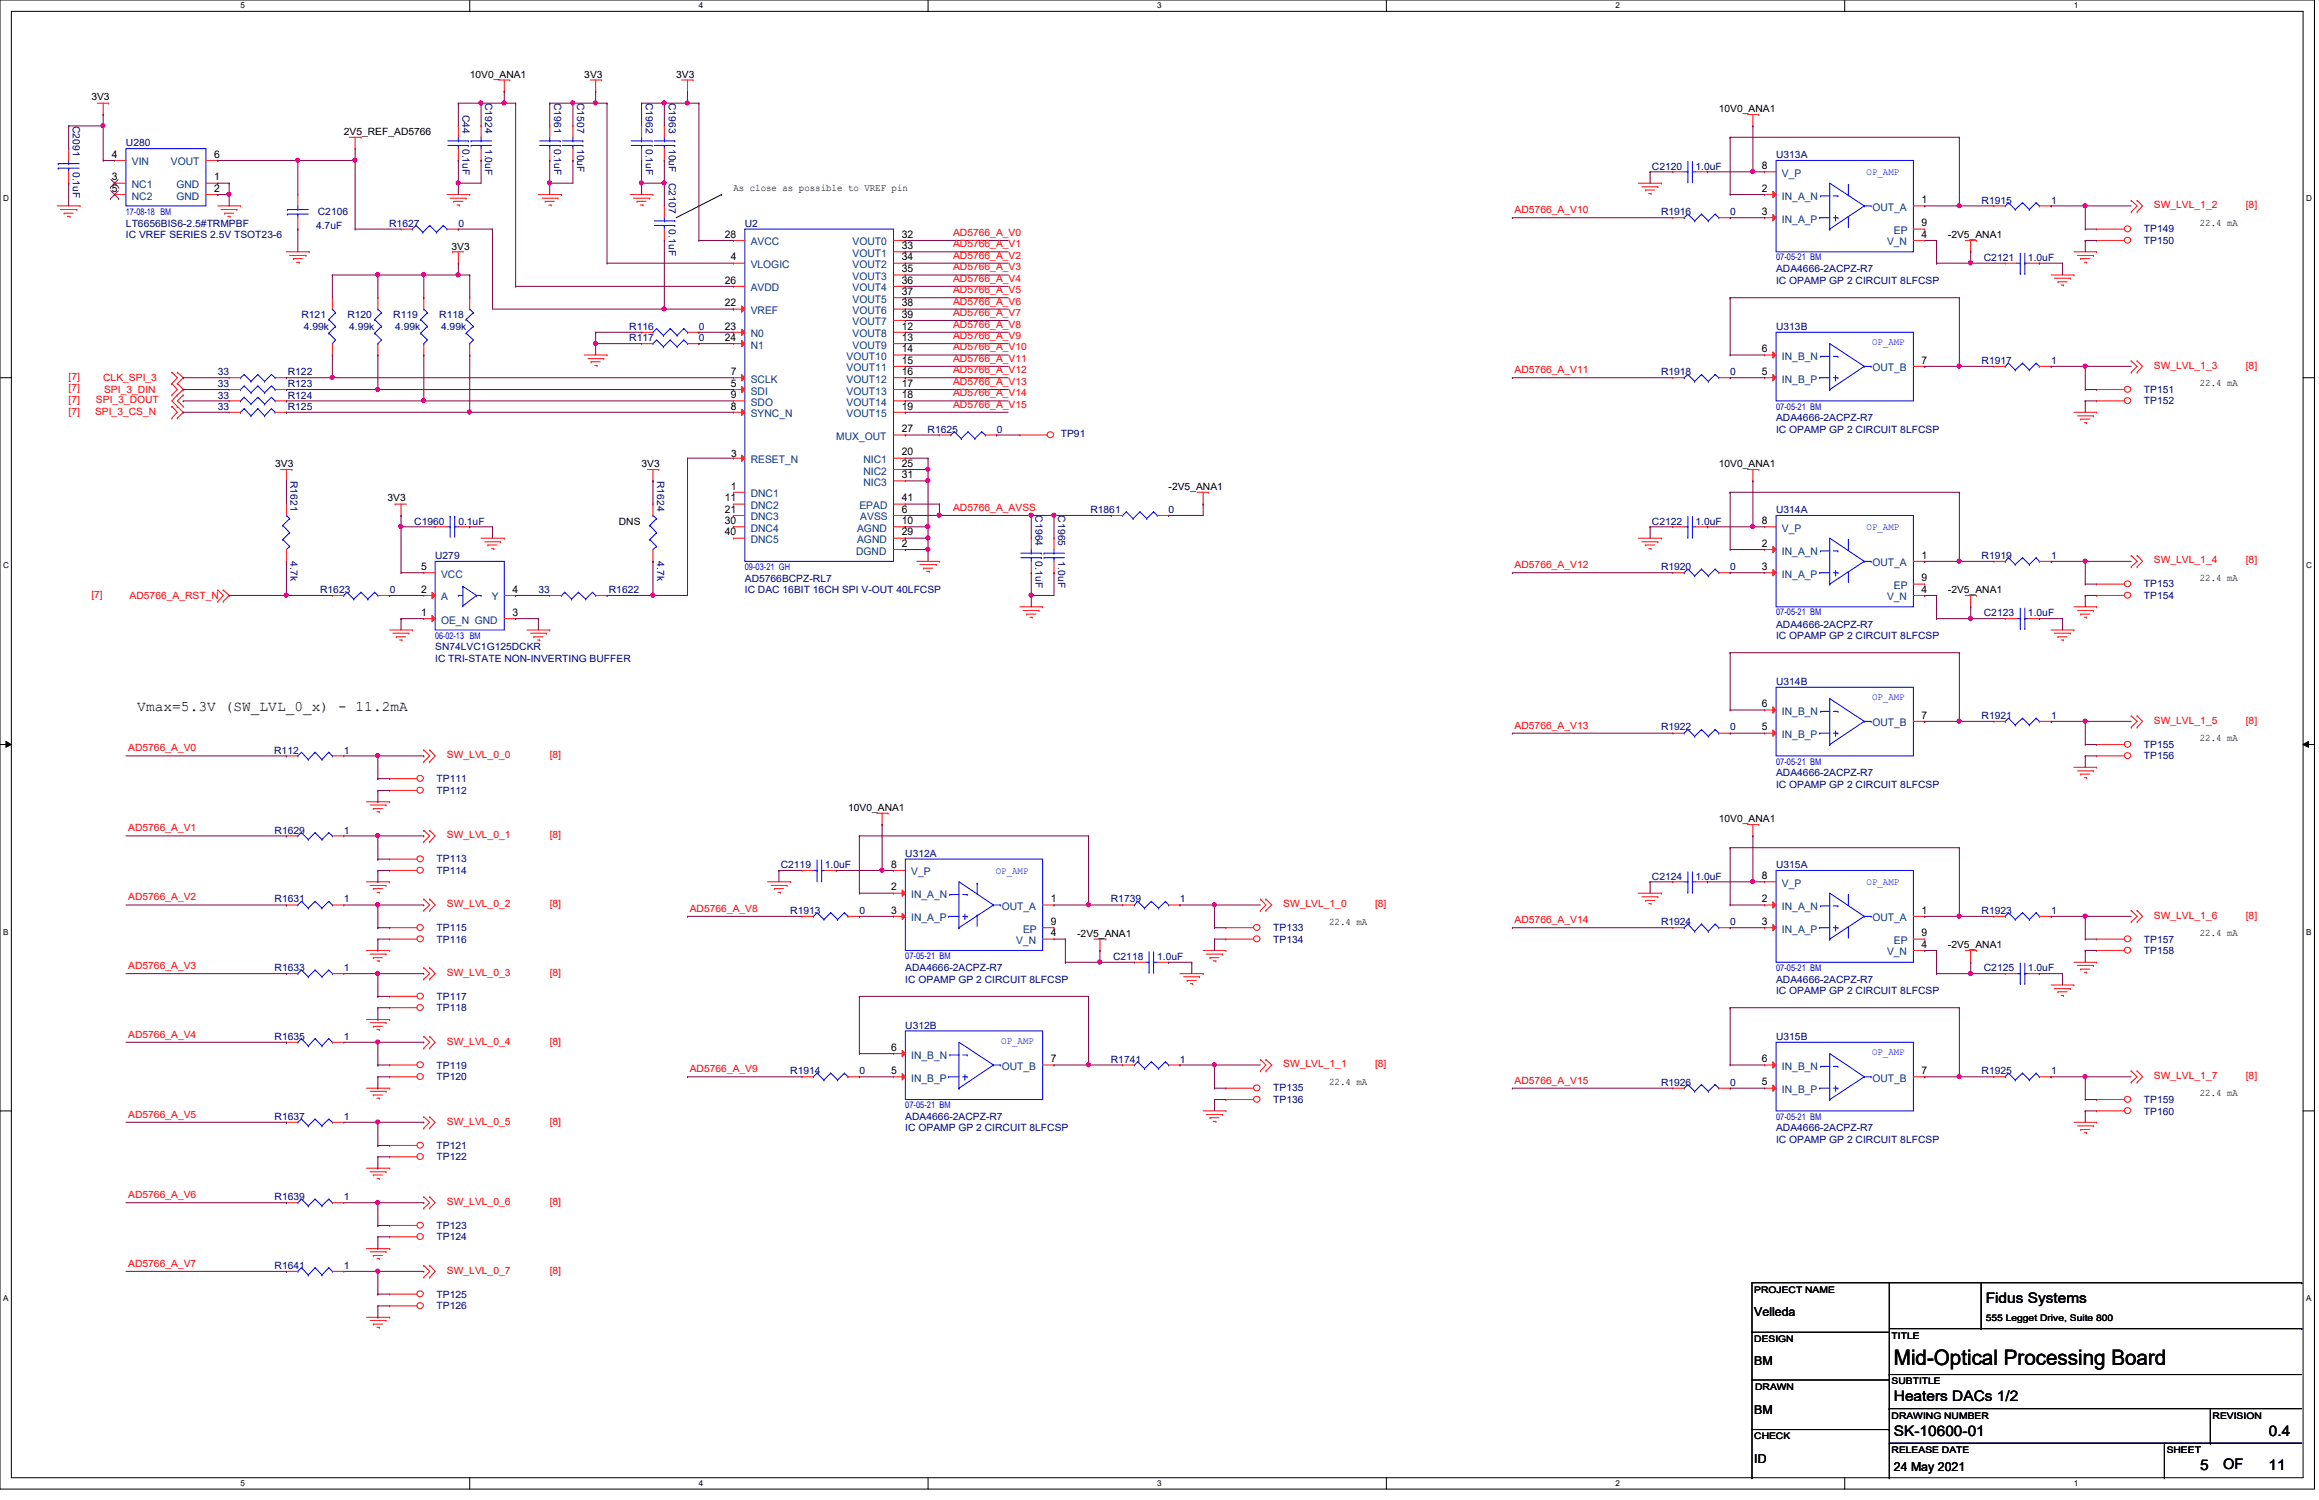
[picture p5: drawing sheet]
<svg xmlns="http://www.w3.org/2000/svg" width="432mm" height="279mm" viewBox="0 0 432 279" stroke-linecap="round" stroke-linejoin="round" font-family="sans-serif">
<defs><g id="words">
<text font-size="4" x="352.6" y="254.3">Mid-Optical Processing Board</text>
<g font-size="2.7">
<text x="25.6" y="132.4">Vmax=5.3V (SW_LVL_0_x) - 11.2mA</text>
<text x="369.7" y="242.7">Fidus Systems</text>
<text x="352.6" y="261">Heaters DACs 1/2</text>
<text x="352.6" y="267.5">SK-10600-01</text>
<text x="422.5" y="267.5">0.4</text>
<text x="409.7" y="273.8">5</text>
<text x="413.9" y="273.6">OF</text>
<text x="422.4" y="273.8">11</text>
</g>
<g font-size="2.3">
<text x="326.6" y="245.2">Velleda</text>
<text x="326.6" y="254.3">BM</text>
<text x="326.6" y="263.3">BM</text>
<text x="326.6" y="272.5">ID</text>
<text x="352.6" y="274">24 May 2021</text>
</g>
<g font-size="1.9">
<text x="87.5" y="14.5">10V0_ANA1</text>
<text x="108.8" y="14.5">3V3</text>
<text x="125.9" y="14.5">3V3</text>
<text x="17" y="18.7">3V3</text>
<text x="320" y="20.9">10V0_ANA1</text>
<text x="20.8" y="29.4">4</text>
<text x="39.9" y="29.4">6</text>
<text x="64" y="25.1">2V5_REF_AD5766</text>
<text x="20.8" y="33.6">3</text>
<text x="20.8" y="35.7">5</text>
<text x="39.9" y="33.6">1</text>
<text x="39.9" y="35.7">2</text>
<text x="136.6" y="35.6">As close as possible to VREF pin</text>
<text x="328.1" y="35.7">2</text>
<text x="328.1" y="31.5">8</text>
<text x="328.1" y="40">3</text>
<text x="357.8" y="37.8">1</text>
<text x="84.1" y="46.5">3V3</text>
<text x="135" y="44.3">28</text>
<text x="167.9" y="44.3">32</text>
<text x="167.9" y="46.4">33</text>
<text x="357.8" y="44.3">4</text>
<text x="357.8" y="42.2">9</text>
<text x="362.7" y="44.4">-2V5_ANA1</text>
<text x="409.6" y="42.1">22.4 mA</text>
<text x="135" y="52.8">26</text>
<text x="136.1" y="48.5">4</text>
<text x="167.9" y="48.5">34</text>
<text x="167.9" y="50.7">35</text>
<text x="167.9" y="52.8">36</text>
<text x="135" y="57.1">22</text>
<text x="167.9" y="54.9">37</text>
<text x="167.9" y="57.1">38</text>
<text x="167.9" y="59.2">39</text>
<text x="135" y="61.4">23</text>
<text x="135" y="63.5">24</text>
<text x="167.9" y="61.4">12</text>
<text x="167.9" y="63.5">13</text>
<text x="167.9" y="65.6">14</text>
<text x="328.1" y="65.6">6</text>
<text x="136.1" y="69.9">7</text>
<text x="167.9" y="67.7">15</text>
<text x="167.9" y="69.9">16</text>
<text x="328.1" y="69.9">5</text>
<text x="357.8" y="67.7">7</text>
<text x="409.6" y="71.9">22.4 mA</text>
<text x="136.1" y="76.3">8</text>
<text x="136.1" y="72.1">5</text>
<text x="136.1" y="74.2">9</text>
<text x="167.9" y="72.1">17</text>
<text x="167.9" y="74.2">18</text>
<text x="167.9" y="76.3">19</text>
<text x="167.9" y="80.5">27</text>
<text x="51.2" y="87">3V3</text>
<text x="119.5" y="87">3V3</text>
<text x="136.1" y="85.1">3</text>
<text x="167.9" y="84.8">20</text>
<text x="167.9" y="87">25</text>
<text x="167.9" y="89.1">31</text>
<text x="320" y="87">10V0_ANA1</text>
<text x="72.1" y="93.4">3V3</text>
<text x="135" y="93.4">11</text>
<text x="135" y="95.5">21</text>
<text x="136.1" y="91.2">1</text>
<text x="167.9" y="93.4">41</text>
<text x="167.9" y="95.5">6</text>
<text x="217.6" y="91.3">-2V5_ANA1</text>
<text x="115.2" y="97.7">DNS</text>
<text x="135" y="97.6">30</text>
<text x="135" y="99.7">40</text>
<text x="167.9" y="97.6">10</text>
<text x="167.9" y="99.7">29</text>
<text x="167.9" y="101.9">2</text>
<text x="328.1" y="101.9">2</text>
<text x="328.1" y="97.6">8</text>
<text x="78.4" y="106.2">5</text>
<text x="328.1" y="106.2">3</text>
<text x="357.8" y="104.1">1</text>
<text x="78.4" y="110.4">2</text>
<text x="95.4" y="110.4">4</text>
<text x="357.8" y="110.4">4</text>
<text x="357.8" y="108.3">9</text>
<text x="362.7" y="110.5">-2V5_ANA1</text>
<text x="409.6" y="108.2">22.4 mA</text>
<text x="78.4" y="114.7">1</text>
<text x="95.4" y="114.7">3</text>
<text x="328.1" y="131.7">6</text>
<text x="328.1" y="136.1">5</text>
<text x="357.8" y="133.9">7</text>
<text x="409.6" y="138.1">22.4 mA</text>
<text x="157.9" y="151">10V0_ANA1</text>
<text x="320" y="153.2">10V0_ANA1</text>
<text x="165.9" y="161.6">8</text>
<text x="165.9" y="165.9">2</text>
<text x="328.1" y="163.7">8</text>
<text x="165.9" y="170.2">3</text>
<text x="195.7" y="168.1">1</text>
<text x="195.7" y="172.3">9</text>
<text x="247.5" y="172.2">22.4 mA</text>
<text x="328.1" y="168.1">2</text>
<text x="328.1" y="172.3">3</text>
<text x="357.8" y="170.2">1</text>
<text x="195.7" y="174.4">4</text>
<text x="200.6" y="174.5">-2V5_ANA1</text>
<text x="357.8" y="176.5">4</text>
<text x="357.8" y="174.4">9</text>
<text x="362.7" y="176.6">-2V5_ANA1</text>
<text x="409.6" y="174.3">22.4 mA</text>
<text x="165.9" y="195.7">6</text>
<text x="195.7" y="197.9">7</text>
<text x="328.1" y="197.9">6</text>
<text x="165.9" y="200.1">5</text>
<text x="247.5" y="202.1">22.4 mA</text>
<text x="328.1" y="202.2">5</text>
<text x="357.8" y="200.1">7</text>
<text x="409.6" y="204.2">22.4 mA</text>
</g>
<g font-size="1.9" fill="#000080">
<text x="13.5" y="23.5" transform="rotate(90 13.5 23.5)">C2091</text>
<text x="86.1" y="21.4" transform="rotate(90 86.1 21.4)">C44</text>
<text x="90.3" y="19.2" transform="rotate(90 90.3 19.2)">C1924</text>
<text x="103.2" y="19.2" transform="rotate(90 103.2 19.2)">C1961</text>
<text x="107.4" y="19.2" transform="rotate(90 107.4 19.2)">C1507</text>
<text x="120.2" y="19.2" transform="rotate(90 120.2 19.2)">C1962</text>
<text x="124.5" y="19.2" transform="rotate(90 124.5 19.2)">C1963</text>
<text x="23.5" y="27.3">U280</text>
<text x="86.1" y="27.7" transform="rotate(90 86.1 27.7)">0.1uF</text>
<text x="90.3" y="27.7" transform="rotate(90 90.3 27.7)">1.0uF</text>
<text x="103.2" y="27.7" transform="rotate(90 103.2 27.7)">0.1uF</text>
<text x="107.4" y="27.7" transform="rotate(90 107.4 27.7)">10uF</text>
<text x="120.2" y="27.7" transform="rotate(90 120.2 27.7)">0.1uF</text>
<text x="124.5" y="27.7" transform="rotate(90 124.5 27.7)">10uF</text>
<text x="330.7" y="29.4">U313A</text>
<text x="13.5" y="32" transform="rotate(90 13.5 32)">0.1uF</text>
<text x="124.5" y="34.1" transform="rotate(90 124.5 34.1)">C2107</text>
<text x="307.6" y="31.6">C2120</text>
<text x="315.7" y="31.6">1.0uF</text>
<text x="59.2" y="40">C2106</text>
<text x="309.3" y="40">R1916</text>
<text x="322.2" y="40">0</text>
<text x="369" y="37.9">R1915</text>
<text x="381.9" y="37.9">1</text>
<text x="23.5" y="42.2">LT6656BIS6-2.5#TRMPBF</text>
<text x="23.5" y="44.4">IC VREF SERIES 2.5V TSOT23-6</text>
<text x="58.8" y="42.7">4.7uF</text>
<text x="72.5" y="42.2">R1627</text>
<text x="85.3" y="42.2">0</text>
<text x="124.5" y="42.7" transform="rotate(90 124.5 42.7)">0.1uF</text>
<text x="138.7" y="42.2">U2</text>
<text x="399.2" y="43.3">TP149</text>
<text x="399.2" y="45.4">TP150</text>
<text x="330.7" y="50.7">ADA4666-2ACPZ-R7</text>
<text x="330.7" y="52.9">IC OPAMP GP 2 CIRCUIT 8LFCSP</text>
<text x="369.4" y="48.6">C2121</text>
<text x="377.6" y="48.6">1.0uF</text>
<text x="56.1" y="59.3">R121</text>
<text x="64.7" y="59.3">R120</text>
<text x="73.2" y="59.3">R119</text>
<text x="81.8" y="59.3">R118</text>
<text x="56.6" y="61.4">4.99k</text>
<text x="65" y="61.4">4.99k</text>
<text x="73.6" y="61.4">4.99k</text>
<text x="82.1" y="61.4">4.99k</text>
<text x="117.2" y="63.6">R117</text>
<text x="117.2" y="61.4">R116</text>
<text x="130.1" y="63.6">0</text>
<text x="130.1" y="61.4">0</text>
<text x="330.7" y="61.4">U313B</text>
<text x="40.6" y="69.9">33</text>
<text x="53.6" y="69.9">R122</text>
<text x="309.3" y="69.9">R1918</text>
<text x="322.2" y="69.9">0</text>
<text x="369" y="67.8">R1917</text>
<text x="381.9" y="67.8">1</text>
<text x="40.6" y="76.4">33</text>
<text x="40.6" y="74.3">33</text>
<text x="40.6" y="72.1">33</text>
<text x="53.6" y="76.4">R125</text>
<text x="53.6" y="74.3">R124</text>
<text x="53.6" y="72.1">R123</text>
<text x="399.2" y="75.3">TP152</text>
<text x="399.2" y="73.2">TP151</text>
<text x="172.7" y="80.6">R1625</text>
<text x="185.6" y="80.6">0</text>
<text x="197.5" y="81.4">TP91</text>
<text x="330.7" y="78.5">ADA4666-2ACPZ-R7</text>
<text x="330.7" y="80.6">IC OPAMP GP 2 CIRCUIT 8LFCSP</text>
<text x="54.1" y="89.6" transform="rotate(90 54.1 89.6)">R1621</text>
<text x="122.3" y="89.6" transform="rotate(90 122.3 89.6)">R1624</text>
<text x="203" y="95.6">R1861</text>
<text x="217.6" y="95.6">0</text>
<text x="330.7" y="95.6">U314A</text>
<text x="77.1" y="97.7">C1960</text>
<text x="85.3" y="97.7">0.1uF</text>
<text x="192.8" y="96" transform="rotate(90 192.8 96)">C1964</text>
<text x="197" y="96" transform="rotate(90 197 96)">C1965</text>
<text x="307.6" y="97.7">C2122</text>
<text x="315.7" y="97.7">1.0uF</text>
<text x="54.1" y="104.6" transform="rotate(90 54.1 104.6)">4.7k</text>
<text x="81" y="104.1">U279</text>
<text x="122.3" y="104.6" transform="rotate(90 122.3 104.6)">4.7k</text>
<text x="192.8" y="104.6" transform="rotate(90 192.8 104.6)">0.1uF</text>
<text x="197" y="104.6" transform="rotate(90 197 104.6)">1.0uF</text>
<text x="309.3" y="106.3">R1920</text>
<text x="322.2" y="106.3">0</text>
<text x="369" y="104.1">R1919</text>
<text x="381.9" y="104.1">1</text>
<text x="59.6" y="110.5">R1623</text>
<text x="72.6" y="110.5">0</text>
<text x="100.2" y="110.5">33</text>
<text x="113.4" y="110.5">R1622</text>
<text x="138.7" y="108.4">AD5766BCPZ-RL7</text>
<text x="138.7" y="110.5">IC DAC 16BIT 16CH SPI V-OUT 40LFCSP</text>
<text x="399.2" y="111.6">TP154</text>
<text x="399.2" y="109.4">TP153</text>
<text x="330.7" y="116.9">ADA4666-2ACPZ-R7</text>
<text x="330.7" y="119">IC OPAMP GP 2 CIRCUIT 8LFCSP</text>
<text x="369.4" y="114.7">C2123</text>
<text x="377.6" y="114.7">1.0uF</text>
<text x="81" y="121.2">SN74LVC1G125DCKR</text>
<text x="81" y="123.3">IC TRI-STATE NON-INVERTING BUFFER</text>
<text x="330.7" y="127.6">U314B</text>
<text x="309.3" y="136.1">R1922</text>
<text x="322.2" y="136.1">0</text>
<text x="369" y="133.9">R1921</text>
<text x="381.9" y="133.9">1</text>
<text x="51.1" y="140.4">R112</text>
<text x="64" y="140.4">1</text>
<text x="399.2" y="139.3">TP155</text>
<text x="399.2" y="141.4">TP156</text>
<text x="81.3" y="147.8">TP112</text>
<text x="81.3" y="145.7">TP111</text>
<text x="330.7" y="144.6">ADA4666-2ACPZ-R7</text>
<text x="330.7" y="146.7">IC OPAMP GP 2 CIRCUIT 8LFCSP</text>
<text x="51.1" y="155.3">R1629</text>
<text x="64" y="155.3">1</text>
<text x="81.3" y="160.6">TP113</text>
<text x="145.4" y="161.7">C2119</text>
<text x="153.6" y="161.7">1.0uF</text>
<text x="168.6" y="159.6">U312A</text>
<text x="330.7" y="161.7">U315A</text>
<text x="81.3" y="162.7">TP114</text>
<text x="307.6" y="163.8">C2124</text>
<text x="315.7" y="163.8">1.0uF</text>
<text x="51.1" y="168.1">R1631</text>
<text x="64" y="168.1">1</text>
<text x="81.3" y="173.4">TP115</text>
<text x="147.2" y="170.3">R1913</text>
<text x="160" y="170.3">0</text>
<text x="206.8" y="168.1">R1739</text>
<text x="219.7" y="168.1">1</text>
<text x="237.1" y="173.4">TP133</text>
<text x="309.3" y="172.4">R1924</text>
<text x="322.2" y="172.4">0</text>
<text x="369" y="170.3">R1923</text>
<text x="381.9" y="170.3">1</text>
<text x="81.3" y="175.6">TP116</text>
<text x="207.3" y="178.7">C2118</text>
<text x="215.5" y="178.7">1.0uF</text>
<text x="237.1" y="175.6">TP134</text>
<text x="399.2" y="177.7">TP158</text>
<text x="399.2" y="175.6">TP157</text>
<text x="51.1" y="180.9">R1633</text>
<text x="64" y="180.9">1</text>
<text x="168.6" y="180.9">ADA4666-2ACPZ-R7</text>
<text x="168.6" y="183">IC OPAMP GP 2 CIRCUIT 8LFCSP</text>
<text x="330.7" y="183">ADA4666-2ACPZ-R7</text>
<text x="330.7" y="185.2">IC OPAMP GP 2 CIRCUIT 8LFCSP</text>
<text x="369.4" y="180.9">C2125</text>
<text x="377.6" y="180.9">1.0uF</text>
<text x="81.3" y="188.4">TP118</text>
<text x="81.3" y="186.3">TP117</text>
<text x="168.6" y="191.6">U312B</text>
<text x="51.1" y="193.7">R1635</text>
<text x="64" y="193.7">1</text>
<text x="206.8" y="198">R1741</text>
<text x="219.7" y="198">1</text>
<text x="330.7" y="193.7">U315B</text>
<text x="81.3" y="199.1">TP119</text>
<text x="81.3" y="201.2">TP120</text>
<text x="147.2" y="200.1">R1914</text>
<text x="160" y="200.1">0</text>
<text x="237.1" y="203.3">TP135</text>
<text x="309.3" y="202.3">R1926</text>
<text x="322.2" y="202.3">0</text>
<text x="369" y="200.1">R1925</text>
<text x="381.9" y="200.1">1</text>
<text x="51.1" y="208.6">R1637</text>
<text x="64" y="208.6">1</text>
<text x="168.6" y="208.6">ADA4666-2ACPZ-R7</text>
<text x="237.1" y="205.4">TP136</text>
<text x="399.2" y="207.6">TP160</text>
<text x="399.2" y="205.4">TP159</text>
<text x="81.3" y="214">TP121</text>
<text x="168.6" y="210.7">IC OPAMP GP 2 CIRCUIT 8LFCSP</text>
<text x="330.7" y="210.7">ADA4666-2ACPZ-R7</text>
<text x="330.7" y="212.9">IC OPAMP GP 2 CIRCUIT 8LFCSP</text>
<text x="81.3" y="216.1">TP122</text>
<text x="51.1" y="223.6">R1639</text>
<text x="64" y="223.6">1</text>
<text x="81.3" y="228.9">TP123</text>
<text x="81.3" y="231.1">TP124</text>
<text x="51.1" y="236.4">R1641</text>
<text x="64" y="236.4">1</text>
<text x="81.3" y="243.8">TP126</text>
<text x="81.3" y="241.7">TP125</text>
</g>
<g font-size="1.9" fill="#004080">
<text x="24.6" y="35.1">NC1</text>
<text x="24.6" y="30.8">VIN</text>
<text x="31.8" y="30.8">VOUT</text>
<text x="32.9" y="35.1">GND</text>
<text x="331.8" y="32.9">V_P</text>
<text x="24.6" y="37.2">NC2</text>
<text x="32.9" y="37.2">GND</text>
<text x="331.8" y="37.2">IN_A_N</text>
<text x="331.8" y="41.5">IN_A_P</text>
<text x="348.7" y="39.3">OUT_A</text>
<text x="139.8" y="45.7">AVCC</text>
<text x="158.8" y="45.7">VOUT0</text>
<text x="158.8" y="47.8">VOUT1</text>
<text x="351.4" y="45.7">V_N</text>
<text x="352.6" y="43.6">EP</text>
<text x="139.8" y="50">VLOGIC</text>
<text x="158.8" y="50">VOUT2</text>
<text x="158.8" y="52.2">VOUT3</text>
<text x="139.8" y="58.5">VREF</text>
<text x="139.8" y="54.3">AVDD</text>
<text x="158.8" y="54.3">VOUT4</text>
<text x="158.8" y="56.4">VOUT5</text>
<text x="158.8" y="58.5">VOUT6</text>
<text x="139.8" y="62.8">N0</text>
<text x="139.8" y="64.9">N1</text>
<text x="158.8" y="60.6">VOUT7</text>
<text x="158.8" y="62.8">VOUT8</text>
<text x="158.8" y="64.9">VOUT9</text>
<text x="139.8" y="71.3">SCLK</text>
<text x="157.6" y="67.1">VOUT10</text>
<text x="157.6" y="69.2">VOUT11</text>
<text x="157.6" y="71.3">VOUT12</text>
<text x="331.8" y="67.1">IN_B_N</text>
<text x="331.8" y="71.3">IN_B_P</text>
<text x="348.7" y="69.2">OUT_B</text>
<text x="139.8" y="77.7">SYNC_N</text>
<text x="139.8" y="73.5">SDI</text>
<text x="139.8" y="75.6">SDO</text>
<text x="157.6" y="73.5">VOUT13</text>
<text x="157.6" y="75.6">VOUT14</text>
<text x="157.6" y="77.7">VOUT15</text>
<text x="155.7" y="82">MUX_OUT</text>
<text x="139.8" y="86.3">RESET_N</text>
<text x="160.8" y="86.3">NIC1</text>
<text x="160.8" y="88.4">NIC2</text>
<text x="139.8" y="92.6">DNC1</text>
<text x="139.8" y="94.8">DNC2</text>
<text x="160" y="94.8">EPAD</text>
<text x="160.8" y="90.5">NIC3</text>
<text x="139.8" y="96.9">DNC3</text>
<text x="139.8" y="99.1">DNC4</text>
<text x="139.8" y="101.2">DNC5</text>
<text x="159.6" y="99.1">AGND</text>
<text x="159.6" y="101.2">AGND</text>
<text x="160.2" y="96.9">AVSS</text>
<text x="331.8" y="99.1">V_P</text>
<text x="82.1" y="107.6">VCC</text>
<text x="159.4" y="103.3">DGND</text>
<text x="331.8" y="103.3">IN_A_N</text>
<text x="331.8" y="107.6">IN_A_P</text>
<text x="348.7" y="105.5">OUT_A</text>
<text x="82.1" y="111.8">A</text>
<text x="91.6" y="111.8">Y</text>
<text x="351.4" y="111.8">V_N</text>
<text x="352.6" y="109.7">EP</text>
<text x="82.1" y="116.2">OE_N GND</text>
<text x="331.8" y="133.2">IN_B_N</text>
<text x="331.8" y="137.5">IN_B_P</text>
<text x="348.7" y="135.3">OUT_B</text>
<text x="169.7" y="167.3">IN_A_N</text>
<text x="169.7" y="163.1">V_P</text>
<text x="331.8" y="165.2">V_P</text>
<text x="169.7" y="171.6">IN_A_P</text>
<text x="186.5" y="169.5">OUT_A</text>
<text x="190.5" y="173.7">EP</text>
<text x="331.8" y="169.5">IN_A_N</text>
<text x="331.8" y="173.7">IN_A_P</text>
<text x="348.7" y="171.6">OUT_A</text>
<text x="189.2" y="175.9">V_N</text>
<text x="351.4" y="178">V_N</text>
<text x="352.6" y="175.9">EP</text>
<text x="169.7" y="197.2">IN_B_N</text>
<text x="169.7" y="201.5">IN_B_P</text>
<text x="186.5" y="199.3">OUT_B</text>
<text x="331.8" y="199.3">IN_B_N</text>
<text x="331.8" y="203.6">IN_B_P</text>
<text x="348.7" y="201.5">OUT_B</text>
</g>
<g font-size="1.9" fill="#00f">
<text x="347.6" y="32.7">OP_AMP</text>
<text x="348.6" y="64.3">OP_AMP</text>
<text x="347.6" y="98.8">OP_AMP</text>
<text x="348.6" y="130.4">OP_AMP</text>
<text x="185.4" y="162.8">OP_AMP</text>
<text x="347.6" y="164.9">OP_AMP</text>
<text x="186.4" y="194.4">OP_AMP</text>
<text x="348.6" y="196.5">OP_AMP</text>
</g>
<g font-size="1.9" fill="#f00">
<text x="282" y="39.7">AD5766_A_V10</text>
<text x="401.1" y="38.8">SW_LVL_1_2</text>
<text x="418.2" y="38.8">[8]</text>
<text x="177.5" y="43.9">AD5766_A_V0</text>
<text x="177.5" y="46.1">AD5766_A_V1</text>
<text x="177.5" y="48.2">AD5766_A_V2</text>
<text x="177.5" y="50.4">AD5766_A_V3</text>
<text x="177.5" y="52.5">AD5766_A_V4</text>
<text x="177.5" y="54.6">AD5766_A_V5</text>
<text x="177.5" y="56.7">AD5766_A_V6</text>
<text x="177.5" y="58.8">AD5766_A_V7</text>
<text x="177.5" y="61">AD5766_A_V8</text>
<text x="177.5" y="63.2">AD5766_A_V9</text>
<text x="177.5" y="65.3">AD5766_A_V10</text>
<text x="12.8" y="70.8">[7]</text>
<text x="19.2" y="71">CLK_SPI_3</text>
<text x="177.5" y="67.4">AD5766_A_V11</text>
<text x="177.5" y="69.5">AD5766_A_V12</text>
<text x="177.5" y="71.7">AD5766_A_V13</text>
<text x="282" y="69.5">AD5766_A_V11</text>
<text x="401.1" y="68.7">SW_LVL_1_3</text>
<text x="418.2" y="68.7">[8]</text>
<text x="12.8" y="72.9">[7]</text>
<text x="12.8" y="75.1">[7]</text>
<text x="12.8" y="77.2">[7]</text>
<text x="17.7" y="77.4">SPI_3_CS_N</text>
<text x="17.9" y="75.1">SPI_3_DOUT</text>
<text x="19.4" y="73.2">SPI_3_DIN</text>
<text x="177.5" y="73.8">AD5766_A_V14</text>
<text x="177.5" y="75.9">AD5766_A_V15</text>
<text x="177.5" y="95.2">AD5766_A_AVSS</text>
<text x="282" y="105.8">AD5766_A_V12</text>
<text x="401.1" y="104.9">SW_LVL_1_4</text>
<text x="418.2" y="104.9">[8]</text>
<text x="17" y="111.3">[7]</text>
<text x="24.1" y="111.6">AD5766_A_RST_N</text>
<text x="282" y="135.7">AD5766_A_V13</text>
<text x="401.1" y="134.8">SW_LVL_1_5</text>
<text x="418.2" y="134.8">[8]</text>
<text x="23.9" y="140">AD5766_A_V0</text>
<text x="83.2" y="141.2">SW_LVL_0_0</text>
<text x="102.4" y="141.2">[8]</text>
<text x="23.9" y="154.9">AD5766_A_V1</text>
<text x="83.2" y="156.1">SW_LVL_0_1</text>
<text x="102.4" y="156.1">[8]</text>
<text x="23.9" y="167.7">AD5766_A_V2</text>
<text x="83.2" y="168.9">SW_LVL_0_2</text>
<text x="102.4" y="168.9">[8]</text>
<text x="128.4" y="169.8">AD5766_A_V8</text>
<text x="238.9" y="168.9">SW_LVL_1_0</text>
<text x="256" y="168.9">[8]</text>
<text x="282" y="172">AD5766_A_V14</text>
<text x="401.1" y="171.1">SW_LVL_1_6</text>
<text x="418.2" y="171.1">[8]</text>
<text x="23.9" y="180.5">AD5766_A_V3</text>
<text x="83.2" y="181.8">SW_LVL_0_3</text>
<text x="102.4" y="181.8">[8]</text>
<text x="23.9" y="193.3">AD5766_A_V4</text>
<text x="83.2" y="194.6">SW_LVL_0_4</text>
<text x="102.4" y="194.6">[8]</text>
<text x="128.4" y="199.7">AD5766_A_V9</text>
<text x="238.9" y="198.8">SW_LVL_1_1</text>
<text x="256" y="198.8">[8]</text>
<text x="282" y="201.8">AD5766_A_V15</text>
<text x="401.1" y="200.9">SW_LVL_1_7</text>
<text x="418.2" y="200.9">[8]</text>
<text x="23.9" y="208.2">AD5766_A_V5</text>
<text x="83.2" y="209.5">SW_LVL_0_5</text>
<text x="102.4" y="209.5">[8]</text>
<text x="23.9" y="223.2">AD5766_A_V6</text>
<text x="83.2" y="224.5">SW_LVL_0_6</text>
<text x="102.4" y="224.5">[8]</text>
<text x="23.9" y="236">AD5766_A_V7</text>
<text x="83.2" y="237.2">SW_LVL_0_7</text>
<text x="102.4" y="237.2">[8]</text>
</g>
<g font-size="1.7" fill="#00f">
<text x="23.5" y="40">17-08-18 BM</text>
<text x="330.7" y="48.5">07-05-21 BM</text>
<text x="330.7" y="76.3">07-05-21 BM</text>
<text x="138.7" y="106.2">09-03-21 GH</text>
<text x="81" y="119">06-02-13 BM</text>
<text x="330.7" y="114.6">07-05-21 BM</text>
<text x="330.7" y="142.4">07-05-21 BM</text>
<text x="168.6" y="178.6">07-05-21 BM</text>
<text x="330.7" y="180.8">07-05-21 BM</text>
<text x="168.6" y="206.4">07-05-21 BM</text>
<text x="330.7" y="208.5">07-05-21 BM</text>
</g>
<g font-size="1.7">
<text x="326.6" y="240.8">PROJECT NAME</text>
<text x="326.6" y="249.9">DESIGN</text>
<text x="352.2" y="249.3">TITLE</text>
<text x="369.7" y="246.1">555 Legget Drive, Suite 800</text>
<text x="352.2" y="257.8">SUBTITLE</text>
<text x="326.8" y="258.9">DRAWN</text>
<text x="326.6" y="268.1">CHECK</text>
<text x="352.2" y="264.2">DRAWING NUMBER</text>
<text x="412" y="264.2">REVISION</text>
<text x="352.2" y="270.7">RELEASE DATE</text>
<text x="403.4" y="270.7">SHEET</text>
</g>
<g font-size="1.5">
<text x="44.8" y="1.5">5</text>
<text x="130.1" y="1.5">4</text>
<text x="215.5" y="1.5">3</text>
<text x="300.8" y="1.5">2</text>
<text x="386.2" y="1.5">1</text>
<text x=".6" y="37.5">D</text>
<text x="429.4" y="37.5">D</text>
<text x=".6" y="105.7">C</text>
<text x="429.4" y="105.7">C</text>
<text x=".6" y="174.1">B</text>
<text x="429.4" y="174.1">B</text>
<text x=".6" y="242.3">A</text>
<text x="429.4" y="242.3">A</text>
<text x="44.8" y="276.8">5</text>
<text x="130.1" y="276.8">4</text>
<text x="215.5" y="276.8">3</text>
<text x="300.8" y="276.8">2</text>
<text x="386.2" y="276.8">1</text>
</g>
</g></defs>
<path d="M0 0h431v277.4h-431zM2.1 2.1h426.7v273.2h-426.7z" fill="none" stroke="#000" stroke-width=".19"/>
<g fill="#fff">
<path d="M44.8 .3h.8v1.6h-.8z"/>
<path d="M44.8 275.5h.8v1.6h-.8z"/>
</g>
<path d="M87.5 0v2.1M87.5 275.3v2.1" fill="none" stroke="#000" stroke-width=".19"/>
<g fill="#fff">
<path d="M130.1 .3h.8v1.6h-.8z"/>
<path d="M130.1 275.5h.8v1.6h-.8z"/>
</g>
<path d="M172.8 0v2.1M172.8 275.3v2.1" fill="none" stroke="#000" stroke-width=".19"/>
<g fill="#fff">
<path d="M215.5 .3h.7v1.6h-.7z"/>
<path d="M215.5 275.5h.7v1.6h-.7z"/>
</g>
<path d="M258.1 0v2.1M258.1 275.3v2.1" fill="none" stroke="#000" stroke-width=".19"/>
<g fill="#fff">
<path d="M300.8 .3h.8v1.6h-.8z"/>
<path d="M300.8 275.5h.8v1.6h-.8z"/>
</g>
<path d="M343.5 0v2.1M343.5 275.3v2.1" fill="none" stroke="#000" stroke-width=".19"/>
<g fill="#fff">
<path d="M386.2 .3h.7v1.6h-.7z"/>
<path d="M386.2 275.5h.7v1.6h-.7z"/>
<path d="M.6 36.2h1v1.6h-1z"/>
<path d="M429.4 36.2h1v1.6h-1z"/>
<path d="M.6 104.5h1v1.6h-1z"/>
<path d="M429.4 104.5h1v1.6h-1z"/>
</g>
<path d="M0 70.4h2.1M428.8 70.4h2.2" fill="none" stroke="#000" stroke-width=".19"/>
<g fill="#fff">
<path d="M.6 172.8h.9v1.6h-.9z"/>
<path d="M429.4 172.8h1v1.6h-1z"/>
</g>
<path d="M0 138.7h2.1M1.1 138.1l1 .6-1 .5zM428.8 138.7l1.1-.6v1.1zM428.8 138.7h2.2" fill="none" stroke="#000" stroke-width=".19"/>
<path d="M1.1 138.1l1 .6-1 .5zM428.8 138.7l1.1-.6v1.1z" fill="#000"/>
<g fill="#fff">
<path d="M.6 241h.9v1.7h-.9z"/>
<path d="M429.4 241h1v1.7h-1z"/>
</g>
<g fill="none" stroke="#000" stroke-width=".19">
<path d="M134.4 36.2h.1M134.4 36.2l-8.5 4.4M0 206.9h2.1M428.8 206.9h2.2M351.8 238.9v36.4M368.9 238.9v8.6M428.6 238.9h.1M428.6 238.9h-102.4v36.4M326.2 257h25.6M326.2 248.2h25.6M351.8 257h.1M351.8 248.2h.1"/>
<path d="M351.8 256h.1M351.8 247.5h76.8M351.8 256h76.8M368.9 247.5h.1M428.6 247.5h.1M326.2 275.3h.1M326.2 266.3h25.6M351.8 266.3h.1M351.8 275.3h.1M351.8 268.8h.1M351.8 262.4h.1M351.8 268.8h76.8"/>
<path d="M351.8 262.4h76.8M403 275.3h.1M403 268.8v6.5M411.6 268.8h.1M411.6 262.4v6.4"/>
</g>
<g fill="none" stroke="#f00" stroke-width=".19">
<path d="M18.1 19.2h2.1M19.2 19.2v2.1M20.2 19.2h.1M92.8 14.9h2.1M93.9 17h.1M93.9 14.9v2.1M94.9 14.9h.1M109.9 14.9h2.1M110.9 17h.1M110.9 14.9v2.1M112 14.9h.1M126.9 14.9h2.1"/>
<path d="M128 17h.1M128 14.9v2.1M129 14.9h.1M10.7 38.4h4.2M11.3 39h3M11.9 39.7h.1M11.9 39.7h1.7M14.3 39h.1M14.9 38.4h.1M19.2 21.3h.1M40.6 38.4h4.2M41.1 39h3"/>
<path d="M41.8 39.7h.1M41.8 39.7h1.7M44.1 39h.1M44.8 38.4h.1M55.5 36.2h.1M55.5 36.2v2.2M65 25.6h2.2M66.1 27.7h.1M66.1 25.6v2.1M67.2 25.6h.1M83.2 36.2h4.3M83.8 36.9h3"/>
<path d="M84.5 37.5h.1M84.5 37.5h1.7M85.1 38.2h.4M85.5 38.2h.1M86.8 36.9h.1M87.5 36.2h.1M100.2 36.2h4.4M100.9 36.9h3M101.5 37.5h.1M101.5 37.5h1.7M102.2 38.2h.4M102.6 38.2h.1"/>
<path d="M103.9 36.9h.1M104.6 36.2h.1M117.3 36.2h4.3M117.9 36.9h3.1M118.6 37.5h.1M118.6 37.5h1.7M119.2 38.2h.5M119.7 38.2h.1M121 36.9h.1M121.6 36.2h.1M305.1 34.1h4.3M305.7 34.8h3"/>
<path d="M306.4 35.4h.1M306.4 35.4h1.7M307 36.1h.4M307.4 36.1h.1M308.7 34.8h.1M309.4 34.1h.1M325.4 21.3h2.1M326.4 23.5h.1M326.4 21.3v2.2M327.5 21.3h.1M371.3 38.4h.1M371.3 38.4h2.1"/>
<path d="M379.7 38.4h2.2M381.9 38.4h.1M396.8 37.3h.1M396.8 39.5h.1M396.8 37.3l1.1 1.1-1.1 1.1M397.9 37.3h.1M397.9 39.5h.1M397.9 37.3l1 1.1-1 1.1M12.5 40.3h.5M13 40.3h.1M42.4 40.3h.4M42.8 40.3h.1"/>
<path d="M53.3 46.9h4.3M53.9 47.6h3.1M54.6 48.2h.1M54.6 48.2h1.7M55.2 48.9h.5M55.5 42.7h.1M55.5 40.6v2.1M55.7 48.9h.1M57 47.6h.1M57.6 46.9h.1M84.2 46.9h.1M84.2 46.9h2.2"/>
<path d="M85.3 49h.1M85.3 46.9v2.1M365.9 44.8h2.1M366.9 46.9h.1M366.9 44.8v2.1M368 44.8h.1M381.9 51.2h4.3M382.5 51.8h3M383.2 52.5h.1M383.2 52.5h1.7M383.8 53.1h.4M384.2 53.1h.1"/>
<path d="M385.5 51.8h.1M386.2 51.2h.1M386.2 46.9h4.2M386.8 47.6h3M387.4 48.2h.1M387.4 48.2h1.7M388.1 48.9h.4M388.5 48.9h.1M389.8 47.6h.1M390.4 46.9h.1M32 71.5h.1M32 69.3h.1"/>
<path d="M32 73.6h.1M32 77.9h.1M32 75.7h.1M32 69.3l1 1.1-1 1.1M32 71.5l1 1.1-1 1M32 75.7l1 1.1-1 1.1M33 69.3h.1M33 71.5h.1M33 73.6h.1M33 75.7h.1M33 77.9h.1M33 69.3l1.1 1.1-1.1 1.1"/>
<path d="M33 71.5l1.1 1.1-1.1 1M33 73.6l-1 1.1 1 1M33 75.7l1.1 1.1-1.1 1.1M34.1 75.7h.1M34.1 73.6h.1M34.1 73.6l-1.1 1.1 1.1 1M108.8 66.1h4.2M109.5 66.8h2.9M110.1 67.4h.1M110.1 67.4h1.7M110.7 68.1h.5M111.2 68.1h.1"/>
<path d="M112.4 66.8h.1M113 66.1h.1M386.2 76.8h4.2M386.8 77.5h3M387.4 78.1h.1M387.4 78.1h1.7M388.1 78.7h.4M388.5 78.7h.1M389.8 77.5h.1M390.4 76.8h.1M396.8 67.2h.1M396.8 69.3h.1"/>
<path d="M396.8 67.2l1.1 1-1.1 1.1M397.9 67.2h.1M397.9 69.3h.1M397.9 67.2l1 1-1 1.1M52.2 87.5h2.2M53.3 89.6h.1M53.3 87.5v2.1M54.4 87.5h.1M73.6 93.9h.1M73.6 93.9h2.1M74.7 96h.1M74.7 93.9v2.1"/>
<path d="M120.6 87.5h2.1M121.6 89.6h.1M121.6 87.5v2.1M122.7 87.5h.1M222.9 91.7h2.1M224 93.9h.1M224 91.7v2.2M225 91.7h.1M325.4 87.5h2.1M326.4 89.6h.1M326.4 87.5v2.1M327.5 87.5h.1"/>
<path d="M40.6 112h.1M40.6 109.9h.1M40.6 109.9l1 1-1 1.1M41.6 109.9h.1M41.6 112h.1M41.6 109.9l1.1 1-1.1 1.1M72.6 117.3h4.2M73.2 117.9h2.9M73.8 118.6h.1M73.8 118.6h1.7M74.4 119.2h.4M74.8 119.2h.1"/>
<path d="M76.1 117.9h.1M76.8 117.3h.1M89.6 100.2h4.3M90.3 100.9h2.9M90.8 101.5h.1M90.8 101.5h1.7M91.5 102.2h.4M91.9 102.2h.1M93.2 100.9h.1M93.9 100.2h.1M98.1 117.3h4.3M98.8 117.9h3"/>
<path d="M99.4 118.6h.1M99.4 118.6h1.7M100.1 119.2h.4M100.5 119.2h.1M101.8 117.9h.1M102.4 117.3h.1M170.7 104.6h4.2M171.3 105.2h3M172 105.8h.1M172 105.8h1.7M172.6 106.4h.5M173.1 106.4h.1"/>
<path d="M174.3 105.2h.1M174.9 104.6h.1M189.9 113h4.2M190.5 113.7h3M191.2 114.4h.1M191.2 114.4h1.7M191.8 115h.4M192.2 115h.1M193.5 113.7h.1M194.1 113h.1M305.1 100.2h4.3M305.7 100.9h3"/>
<path d="M306.4 101.5h.1M306.4 101.5h1.7M307 102.2h.4M307.4 102.2h.1M308.7 100.9h.1M309.4 100.2h.1M365.9 110.9h2.1M366.9 113h.1M366.9 110.9v2.1M368 110.9h.1M381.9 117.3h4.3M382.5 117.9h3"/>
<path d="M383.2 118.6h.1M383.2 118.6h1.7M383.8 119.2h.4M384.2 119.2h.1M385.5 117.9h.1M386.2 117.3h.1M386.2 113h4.2M386.8 113.7h3M387.4 114.4h.1M387.4 114.4h1.7M388.1 115h.4M388.5 115h.1"/>
<path d="M389.8 113.7h.1M390.4 113h.1M396.8 103.5h.1M396.8 105.6h.1M396.8 103.5l1.1 1.1-1.1 1M397.9 103.5h.1M397.9 105.6h.1M397.9 103.5l1 1.1-1 1M78.9 139.7h.1M78.9 139.7l1.1 1.1-1.1 1.1M80 139.7h.1M80 139.7l1 1.1-1 1.1"/>
<path d="M396.8 133.3h.1M396.8 135.5h.1M396.8 133.3l1.1 1.1-1.1 1.1M397.9 133.3h.1M397.9 135.5h.1M397.9 133.3l1 1.1-1 1.1M68.2 149.4h4.4M68.9 149.9h3M69.5 150.6h.1M69.5 150.6h1.7M70.2 151.2h.4M70.6 151.2h.1"/>
<path d="M71.9 149.9h.1M72.6 149.4h.1M78.9 141.9h.1M78.9 154.7h.1M78.9 156.8h.1M78.9 154.7l1.1 1-1.1 1.1M80 141.9h.1M80 154.7h.1M80 156.8h.1M80 154.7l1 1-1 1.1M163.2 151.5h2.2M164.3 153.6h.1"/>
<path d="M164.3 151.5v2.1M165.4 151.5h.1M325.4 153.6h2.1M326.4 155.7h.1M326.4 153.6v2.1M327.5 153.6h.1M386.2 142.9h4.2M386.8 143.6h3M387.4 144.2h.1M387.4 144.2h1.7M388.1 144.9h.4M388.5 144.9h.1"/>
<path d="M389.8 143.6h.1M390.4 142.9h.1M68.2 164.3h4.4M68.2 177h4.4M68.9 164.9h3M68.9 177.7h3M69.5 165.5h.1M69.5 178.4h.1M69.5 165.5h1.7M69.5 178.4h1.7M70.2 166.2h.4M70.2 179h.4"/>
<path d="M70.6 166.2h.1M70.6 179h.1M71.9 164.9h.1M71.9 177.7h.1M72.6 164.3h.1M72.6 177h.1M78.9 167.5h.1M78.9 169.6h.1M78.9 167.5l1.1 1.1-1.1 1M80 167.5h.1M80 169.6h.1M80 167.5l1 1.1-1 1"/>
<path d="M142.9 164.3h4.3M143.6 164.9h3M144.2 165.5h.1M144.2 165.5h1.7M144.9 166.2h.4M145.3 166.2h.1M146.6 164.9h.1M147.2 164.3h.1M203.7 174.9h2.2M204.8 177h.1M204.8 174.9v2.1M205.9 174.9h.1"/>
<path d="M224 177h4.3M224.6 177.7h3.1M225.3 178.4h.1M225.3 178.4h1.7M225.9 179h.5M226.4 179h.1M227.7 177.7h.1M228.3 177h.1M234.7 167.5h.1M234.7 169.6h.1M234.7 167.5l1 1.1-1 1M235.7 167.5h.1"/>
<path d="M235.7 169.6h.1M235.7 167.5l1.1 1.1-1.1 1M305.1 166.4h4.3M305.7 167h3M306.4 167.7h.1M306.4 167.7h1.7M307 168.3h.4M307.4 168.3h.1M308.7 167h.1M309.4 166.4h.1M365.9 177h2.1M366.9 179.2h.1"/>
<path d="M366.9 177v2.2M368 177h.1M386.2 179.2h4.2M386.8 179.8h3M389.8 179.8h.1M390.4 179.2h.1M396.8 169.6h.1M396.8 171.7h.1M396.8 169.6l1.1 1.1-1.1 1M397.9 169.6h.1M397.9 171.7h.1M397.9 169.6l1 1.1-1 1"/>
<path d="M68.2 189.9h4.4M68.9 190.5h3M69.5 191.2h.1M69.5 191.2h1.7M70.2 191.8h.4M70.6 191.8h.1M71.9 190.5h.1M72.6 189.9h.1M78.9 180.3h.1M78.9 182.4h.1M78.9 193h.1M78.9 195.2h.1"/>
<path d="M78.9 180.3l1.1 1.1-1.1 1M78.9 193l1.1 1.1-1.1 1.1M80 180.3h.1M80 182.4h.1M80 193h.1M80 195.2h.1M80 180.3l1 1.1-1 1M80 193l1 1.1-1 1.1M219.7 181.4h4.3M220.4 181.9h3M221.1 182.6h.1M221.1 182.6h1.7"/>
<path d="M221.7 183.2h.4M222.1 183.2h.1M223.4 181.9h.1M224 181.4h.1M234.7 197.4h.1M234.7 199.5h.1M234.7 197.4l1 1-1 1.1M235.7 197.4h.1M235.7 199.5h.1M235.7 197.4l1.1 1-1.1 1.1M381.9 183.5h4.3M382.5 184.1h3"/>
<path d="M383.2 184.7h.1M383.2 184.7h1.7M383.8 185.4h.4M384.2 185.4h.1M385.5 184.1h.1M386.2 183.5h.1M387.4 180.5h.1M387.4 180.5h1.7M388.1 181.1h.4M388.5 181.1h.1M396.8 199.5h.1M396.8 199.5l1.1 1.1-1.1 1"/>
<path d="M397.9 199.5h.1M397.9 199.5l1 1.1-1 1M68.2 202.7h4.4M68.2 217.6h4.4M68.9 203.3h3M68.9 218.3h3M69.5 204h.1M69.5 218.9h.1M69.5 204h1.7M69.5 218.9h1.7M70.2 204.6h.4M70.2 219.5h.4"/>
<path d="M70.6 204.6h.1M70.6 219.5h.1M71.9 203.3h.1M71.9 218.3h.1M72.6 202.7h.1M72.6 217.6h.1M78.9 208h.1M78.9 210.1h.1M78.9 208l1.1 1-1.1 1.1M80 208h.1M80 210.1h.1M80 208l1 1-1 1.1"/>
<path d="M224 206.9h4.3M224.6 207.6h3.1M225.3 208.2h.1M225.3 208.2h1.7M225.9 208.9h.5M226.4 208.9h.1M227.7 207.6h.1M228.3 206.9h.1M386.2 209h4.2M386.8 209.7h3M387.4 210.4h.1M387.4 210.4h1.7"/>
<path d="M388.1 211h.4M388.5 211h.1M389.8 209.7h.1M390.4 209h.1M396.8 201.6h.1M397.9 201.6h.1M68.2 232.6h4.4M68.9 233.2h3M69.5 233.8h.1M69.5 233.8h1.7M70.2 234.4h.4M70.6 234.4h.1"/>
<path d="M71.9 233.2h.1M72.6 232.6h.1M78.9 222.9h.1M78.9 225h.1M78.9 235.7h.1M78.9 237.9h.1M78.9 222.9l1.1 1.1-1.1 1M78.9 235.7l1.1 1.1-1.1 1.1M80 222.9h.1M80 225h.1M80 235.7h.1M80 237.9h.1"/>
<path d="M80 222.9l1 1.1-1 1M80 235.7l1 1.1-1 1.1M68.2 245.4h4.4M68.9 246h3M69.5 246.6h.1M69.5 246.6h1.7M70.2 247.2h.4M70.6 247.2h.1M71.9 246h.1M72.6 245.4h.1"/>
</g>
<g fill="none" stroke="#00f" stroke-width=".19">
<path d="M53.5 39.9h.1M53.5 39h.1M53.5 39.9h3.9M53.5 39h3.9M55.5 39.9h.1M55.5 39h.1M55.5 38.4v.6M55.5 39.9v.7M373.4 38.4h.1M373.4 38.4l.6-.6 1.2 1.2M375.2 39h.1M376.6 37.8h.1"/>
<path d="M376.6 37.8l-1.4 1.2M376.6 37.8l1.3 1.2M377.9 39h.1M379.1 37.8h.1M379.1 37.8l.6 .6M379.1 37.8l-1.2 1.2M379.7 38.4h.1"/>
</g>
<circle cx="234" cy="172.7" r=".58" fill="#fff"/>
<g fill="none" stroke="#f00" stroke-width=".19">
<path d="M123.7 38.4h.1M123.7 38.4v2.2M123.7 44.8h.1M123.7 42.7v2.1M42.7 76.8h.1M42.7 76.8h2.1M51.2 76.8h2.1M53.3 76.8h.1M81 98.1h.1M81 98.1h2.2M85.3 98.1h2.2M87.5 98.1h.1"/>
<path d="M192 100.2h.1M192 106.7h.1M192 100.2v2.2M192 104.6v2.1M228.3 172.8h.1M228.3 172.8h5.1"/>
<circle cx="234" cy="172.7" r=".58"/>
</g>
<g fill="none" stroke="#00f" stroke-width=".19">
<path d="M121.8 41.1h3.8M121.8 42h3.8M123.7 41.1h.1M123.7 42h.1M123.7 40.6v.5M123.7 42v.7M125.6 41.1h.1M125.6 42h.1M44.8 76.8h.1M45.5 76.1h.1M45.5 76.1l-.7 .7M45.5 76.1l1.2 1.4"/>
<path d="M46.7 77.5h.1M48 76.1h.1M48 76.1l1.3 1.4M48 76.1l-1.3 1.4M49.3 77.5h.1M51.2 76.8h.1M51.2 76.8l-.7-.7-1.2 1.4M83.2 98.1h.6M83.8 98.1h.1M83.8 96.2h.1M83.8 96.2v3.9M84.7 98.1h.1"/>
<path d="M84.7 96.2h.1M84.7 98.1h.6M84.7 96.2v3.9M190.1 103h3.8M190.1 103.9h3.8M192 103h.1M192 103.9h.1M192 102.4v.6M192 103.9v.7M193.9 103h.1M193.9 103.9h.1"/>
</g>
<circle cx="78.2" cy="162.1" r=".58" fill="#fff"/>
<g fill="none" stroke="#f00" stroke-width=".19">
<path d="M72.6 162.1h.1M72.6 162.1h5"/>
<circle cx="78.2" cy="162.1" r=".58"/>
</g>
<circle cx="396.2" cy="177" r=".58" fill="#fff"/>
<g fill="none" stroke="#f00" stroke-width=".19">
<path d="M371.3 104.6h.1M371.3 104.6h2.1M379.7 104.6h2.2M381.9 104.6h.1M390.4 177h.1M390.4 177h5.2M371.3 200.6h.1M371.3 200.6h2.1M379.7 200.6h2.2M381.9 200.6h.1"/>
<circle cx="396.2" cy="177" r=".58"/>
</g>
<g fill="none" stroke="#00f" stroke-width=".19">
<path d="M373.4 104.6h.1M373.4 104.6l.6-.7 1.2 1.3M375.2 105.2h.1M376.6 103.9h.1M376.6 103.9l-1.4 1.3M376.6 103.9l1.3 1.3M377.9 105.2h.1M379.1 103.9h.1M379.1 103.9l.6 .7M379.1 103.9l-1.2 1.3M379.7 104.6h.1M376.6 199.9h.1"/>
<path d="M376.6 199.9l-1.4 1.3M376.6 199.9l1.3 1.3M379.1 199.9h.1M379.1 199.9l.6 .7M379.1 199.9l-1.2 1.3M373.4 200.6h.1M373.4 200.6l.6-.7 1.2 1.3M375.2 201.2h.1M377.9 201.2h.1M379.7 200.6h.1"/>
</g>
<circle cx="396.2" cy="206.9" r=".58" fill="#fff"/>
<g fill="none" stroke="#f00" stroke-width=".19">
<path d="M390.4 206.9h.1M390.4 206.9h5.2"/>
<circle cx="396.2" cy="206.9" r=".58"/>
</g>
<circle cx="78.2" cy="213.3" r=".58" fill="#fff"/>
<g fill="none" stroke="#f00" stroke-width=".19">
<path d="M311.5 32h.1M311.5 32h2.1M315.7 32h2.2M317.9 32h.1M373.4 181.4h.1M373.4 181.4h2.1M377.6 181.4h2.1M379.7 181.4h.1M72.6 213.4h.1M72.6 213.4h5"/>
<circle cx="78.2" cy="213.3" r=".58"/>
</g>
<g fill="none" stroke="#00f" stroke-width=".19">
<path d="M313.6 32h.7M314.3 32h.1M314.3 33.9h.1M314.3 30.1v3.8M315.1 32h.1M315.1 33.9h.1M315.1 32h.6M315.1 30.1v3.8M376.2 179.4v3.8M377 179.4v3.8M375.5 181.4h.7M376.2 181.4h.1"/>
<path d="M376.2 183.2h.1M377 181.4h.1M377 183.2h.1M377 181.4h.6"/>
</g>
<circle cx="234" cy="174.9" r=".58" fill="#fff"/>
<g fill="none" stroke="#f00" stroke-width=".19">
<path d="M119.5 23.5h.1M119.5 29.9h.1M119.5 23.5v2.1M119.5 27.7v2.2M228.3 174.9h.1M228.3 174.9h5.1"/>
<circle cx="234" cy="174.9" r=".58"/>
</g>
<path d="M117.5 26.2h3.9M117.5 27.1h3.9M119.5 26.2h.1M119.5 27.1h.1M119.5 25.6v.6M119.5 27.1v.6M121.4 26.2h.1M121.4 27.1h.1" fill="none" stroke="#00f" stroke-width=".19"/>
<circle cx="195.6" cy="81" r=".58" fill="#fff"/>
<g fill="none" stroke="#f00" stroke-width=".19">
<path d="M356.3 38.4h2.1M358.4 38.4h.1M189.9 81h.1M189.9 81h5.1"/>
<circle cx="195.6" cy="81" r=".58"/>
</g>
<g fill="none" stroke="#00f" stroke-width=".19">
<path d="M330.7 29.9h25.6v17h-25.6zM339 36.5h.1M339 36.5h1.7M341.4 36.5h.8M342.2 36.5h.1M344.2 34.4h.1M344.2 34.4v2.1M347.1 38.4h.1M347.1 38.4l-6.4-4.3v8.6M347.1 38.4h1.3M347.1 38.4l-6.4 4.3M348.4 38.4h.1"/>
<path d="M338.8 40.6h.1M338.8 40.6h1.9M340.7 42.7h.1M341.4 40.6h.8M341.8 41h.1M341.8 40.1v.9M342.2 40.6h.1M344.2 40.3h.1M344.2 40.3v2.1"/>
</g>
<path d="M330.1 35.6l.6 .6-.6 .6z" fill="#f00"/>
<path d="M328.6 36.2h.1M328.6 36.2h2.1M330.1 35.6l.6 .6-.6 .6z" fill="none" stroke="#f00" stroke-width=".19"/>
<path d="M330.1 40l.6 .6-.6 .5z" fill="#f00"/>
<path d="M328.6 32h.1M328.6 32h2.1M330.1 40l.6 .6-.6 .5zM328.6 40.6h.1M328.6 40.6h2.1M356.3 44.8h2.1M356.3 42.7h2.1M358.4 44.8h.1M358.4 42.7h.1" fill="none" stroke="#f00" stroke-width=".19"/>
<circle cx="396.2" cy="74.6" r=".58" fill="#fff"/>
<g fill="none" stroke="#f00" stroke-width=".19">
<path d="M78.9 55.5h.1M78.9 55.5v2.1M78.9 66.1h.1M78.9 64v2.1M390.4 74.7h.1M390.4 74.7h5.2"/>
<circle cx="396.2" cy="74.6" r=".58"/>
</g>
<path d="M78.3 59.5h.1M78.3 59.5l1.3 1.3M78.9 57.6h.1M78.9 57.6l.7 .7M79.6 58.3h.1M79.6 58.3l-1.3 1.2M78.3 62.1h.1M78.3 62.1l1.3 1.2-.7 .7M78.9 64h.1M79.6 60.8h.1M79.6 60.8l-1.3 1.3" fill="none" stroke="#00f" stroke-width=".19"/>
<circle cx="78.2" cy="198.3" r=".58" fill="#fff"/>
<g fill="none" stroke="#f00" stroke-width=".19">
<path d="M102.4 23.5h.1M102.4 29.9h.1M102.4 23.5v2.1M102.4 27.7v2.2M209 168.6h.1M209 168.6h2.2M217.6 168.6h2.1M219.7 168.6h.1M72.6 198.4h.1M72.6 198.4h5"/>
<circle cx="78.2" cy="198.3" r=".58"/>
</g>
<g fill="none" stroke="#00f" stroke-width=".19">
<path d="M100.5 26.2h3.8M100.5 27.1h3.8M102.4 26.2h.1M102.4 27.1h.1M102.4 25.6v.6M102.4 27.1v.6M104.3 26.2h.1M104.3 27.1h.1M81 104.6h12.9v12.7h-12.9zM85.3 110.9h.1M85.3 110.9h.9M86.2 112.9h.1"/>
<path d="M86.2 109.2h.1M86.2 109.2v3.7M86.2 109.2l2.5 1.7M88.7 110.9h.1M88.7 110.9l-2.5 2M88.7 110.9h.9M89.6 110.9h.1M211.2 168.6h.1M211.2 168.6l.6-.7 1.3 1.3M213.1 169.2h.1M214.4 167.9h.1M214.4 167.9l-1.3 1.3"/>
<path d="M214.4 167.9l1.3 1.3M215.7 169.2h.1M217 167.9h.1M217 167.9l.6 .7M217 167.9l-1.3 1.3M217.6 168.6h.1"/>
</g>
<path d="M80.4 114.6l.6 .6-.6 .6z" fill="#f00"/>
<path d="M78.9 115.2h.1M78.9 115.2h2.1M80.4 114.6l.6 .6-.6 .6z" fill="none" stroke="#f00" stroke-width=".19"/>
<path d="M80.4 110.3l.6 .6-.6 .6z" fill="#f00"/>
<path d="M78.9 110.9h.1M78.9 106.7h.1M78.9 110.9h2.1M78.9 106.7h2.1M80.4 110.3l.6 .6-.6 .6zM93.9 110.9h2.1M93.9 115.2h2.1M96 115.2h.1M96 110.9h.1" fill="none" stroke="#f00" stroke-width=".19"/>
<circle cx="78.2" cy="243.2" r=".58" fill="#fff"/>
<g fill="none" stroke="#f00" stroke-width=".19">
<path d="M72.6 243.2h.1M72.6 243.2h5"/>
<circle cx="78.2" cy="243.2" r=".58"/>
</g>
<circle cx="78.2" cy="147.2" r=".58" fill="#fff"/>
<g fill="none" stroke="#f00" stroke-width=".19">
<path d="M72.6 147.2h.1M72.6 147.2h5"/>
<circle cx="78.2" cy="147.2" r=".58"/>
</g>
<circle cx="234" cy="202.6" r=".58" fill="#fff"/>
<g fill="none" stroke="#f00" stroke-width=".19">
<path d="M85.3 23.5h.1M85.3 29.9h.1M85.3 23.5v2.1M85.3 27.7v2.2M61.9 55.5h.1M61.9 55.5v2.1M61.9 66.1h.1M61.9 64v2.1M371.3 68.2h.1M371.3 68.2h2.1M379.7 68.2h2.2M381.9 68.2h.1"/>
<path d="M61.9 110.9h.1M61.9 110.9h2.1M70.4 110.9h2.2M72.6 110.9h.1M311.5 136.6h.1M311.5 136.6h2.1M320 136.6h2.2M322.2 136.6h.1M53.3 155.7h.1M53.3 155.7h2.2M61.9 155.7h2.1M64 155.7h.1"/>
<path d="M228.3 202.7h.1M228.3 202.7h5.1"/>
<circle cx="234" cy="202.6" r=".58"/>
</g>
<g fill="none" stroke="#00f" stroke-width=".19">
<path d="M83.4 26.2h3.8M83.4 27.1h3.8M85.3 26.2h.1M85.3 27.1h.1M85.3 25.6v.6M85.3 27.1v.6M87.2 26.2h.1M87.2 27.1h.1M61.2 59.5h.1M61.2 59.5l1.3 1.3M61.9 57.6h.1M61.9 57.6l.6 .7"/>
<path d="M62.5 58.3h.1M62.5 58.3l-1.3 1.2M61.2 62.1h.1M61.2 62.1l1.3 1.2-.6 .7M61.9 64h.1M62.5 60.8h.1M62.5 60.8l-1.3 1.3M373.4 68.2h.1M373.4 68.2l.6-.6 1.2 1.3M375.2 68.9h.1M376.6 67.6h.1M376.6 67.6l-1.4 1.3"/>
<path d="M376.6 67.6l1.3 1.3M377.9 68.9h.1M379.1 67.6h.1M379.1 67.6l.6 .6M379.1 67.6l-1.2 1.3M379.7 68.2h.1M64 110.9h.1M64 110.9l.6-.6 1.3 1.3M65.9 111.6h.1M67.2 110.3h.1M67.2 110.3l-1.3 1.3M67.2 110.3l1.3 1.3"/>
<path d="M68.5 111.6h.1M69.8 110.3h.1M69.8 110.3l.6 .6M69.8 110.3l-1.3 1.3M70.4 110.9h.1M313.6 136.6h.1M313.6 136.6l.7-.7 1.3 1.3M315.6 137.2h.1M316.8 135.9h.1M316.8 135.9l-1.2 1.3M316.8 135.9l1.3 1.3M318.1 137.2h.1"/>
<path d="M319.4 135.9h.1M319.4 135.9l.6 .7M319.4 135.9l-1.3 1.3M320 136.6h.1M55.5 155.7h.1M55.5 155.7l.6-.6 1.3 1.3M57.4 156.4h.1M58.7 155.1h.1M58.7 155.1l-1.3 1.3M58.7 155.1l1.2 1.3M59.9 156.4h.1M61.2 155.1h.1"/>
<path d="M61.2 155.1l.7 .6M61.2 155.1l-1.3 1.3M61.9 155.7h.1"/>
</g>
<circle cx="78.2" cy="160" r=".58" fill="#fff"/>
<g fill="none" stroke="#f00" stroke-width=".19">
<path d="M72.6 160h.1M72.6 160h5"/>
<circle cx="78.2" cy="160" r=".58"/>
</g>
<circle cx="78.2" cy="187.6" r=".58" fill="#fff"/>
<g fill="none" stroke="#f00" stroke-width=".19">
<path d="M356.3 170.7h2.1M358.4 170.7h.1M72.6 187.7h.1M72.6 187.7h5"/>
<circle cx="78.2" cy="187.6" r=".58"/>
</g>
<g fill="none" stroke="#00f" stroke-width=".19">
<path d="M330.7 162.1h25.6v17.1h-25.6zM338.8 172.8h.1M338.8 172.8h1.9M339 168.7h.1M339 168.7h1.7M340.7 174.9h.1M341.4 168.7h.8M341.4 172.8h.8M341.8 173.2h.1M341.8 172.4v.8M342.2 168.7h.1M342.2 172.8h.1"/>
<path d="M344.2 166.6h.1M344.2 172.6h.1M344.2 166.6v2.1M344.2 172.6v2.2M347.1 170.7h.1M347.1 170.7l-6.4-4.3v8.5M347.1 170.7h1.3M347.1 170.7l-6.4 4.2M348.4 170.7h.1"/>
</g>
<path d="M330.1 168l.6 .6-.6 .6z" fill="#f00"/>
<path d="M328.6 168.6h.1M328.6 168.6h2.1M330.1 168l.6 .6-.6 .6z" fill="none" stroke="#f00" stroke-width=".19"/>
<path d="M330.1 172.2l.6 .6-.6 .6z" fill="#f00"/>
<g fill="none" stroke="#f00" stroke-width=".19">
<path d="M12.8 34.1h.1M12.8 27.7h.1M12.8 27.7v2.2M12.8 32v2.1M42.7 74.7h.1M42.7 70.4h.1M42.7 74.7h2.1M42.7 70.4h2.1M51.2 74.7h2.1M51.2 70.4h2.1M53.3 74.7h.1M53.3 70.4h.1"/>
<path d="M53.3 168.6h.1M53.3 168.6h2.2M61.9 168.6h2.1M64 168.6h.1M311.5 164.3h.1M311.5 164.3h2.1M315.7 164.3h2.2M317.9 164.3h.1M328.6 172.8h.1M328.6 164.3h.1M328.6 172.8h2.1M328.6 164.3h2.1"/>
<path d="M330.1 172.2l.6 .6-.6 .6zM356.3 177h2.1M356.3 174.9h2.1M358.4 177h.1M358.4 174.9h.1M53.3 224h.1M53.3 224h2.2M61.9 224h2.1M64 224h.1"/>
</g>
<g fill="none" stroke="#00f" stroke-width=".19">
<path d="M10.8 31.3h.1M10.8 30.5h.1M10.8 31.3h3.9M10.8 30.5h3.9M12.8 31.3h.1M12.8 30.5h.1M12.8 29.9v.6M12.8 31.3v.7M44.8 74.7h.1M44.8 70.4h.1M45.5 74h.1M45.5 69.8h.1"/>
<path d="M45.5 74l-.7 .7M45.5 74l1.2 1.3M45.5 69.8l-.7 .6M45.5 69.8l1.2 1.2M46.7 75.3h.1M46.7 71h.1M48 74h.1M48 69.8h.1M48 74l1.3 1.3M48 74l-1.3 1.3M48 69.8l1.3 1.2M48 69.8l-1.3 1.2"/>
<path d="M49.3 75.3h.1M49.3 71h.1M51.2 74.7h.1M51.2 70.4h.1M51.2 74.7l-.7-.7-1.2 1.3M51.2 70.4l-.7-.6-1.2 1.2M55.5 168.6h.1M55.5 168.6l.6-.7 1.3 1.3M57.4 169.2h.1M58.7 167.9h.1M58.7 167.9l-1.3 1.3M58.7 167.9l1.2 1.3"/>
<path d="M59.9 169.2h.1M61.2 167.9h.1M61.2 167.9l.7 .7M61.2 167.9l-1.3 1.3M61.9 168.6h.1M313.6 164.3h.7M314.3 164.3h.1M314.3 166.2h.1M314.3 162.4v3.8M315.1 164.3h.1M315.1 166.2h.1M315.1 164.3h.6"/>
<path d="M315.1 162.4v3.8M55.5 224h.1M55.5 224l.6-.6 1.3 1.2M57.4 224.6h.1M58.7 223.4h.1M58.7 223.4l-1.3 1.2M58.7 223.4l1.2 1.2M59.9 224.6h.1M61.2 223.4h.1M61.2 223.4l.7 .6M61.2 223.4l-1.3 1.2M61.9 224h.1"/>
</g>
<circle cx="78.2" cy="172.7" r=".58" fill="#fff"/>
<g fill="none" stroke="#f00" stroke-width=".19">
<path d="M72.6 172.8h.1M72.6 172.8h5M194.1 168.6h2.2M196.3 168.6h.1M311.5 172.8h.1M311.5 172.8h2.1M320 172.8h2.2M322.2 172.8h.1"/>
<circle cx="78.2" cy="172.7" r=".58"/>
</g>
<g fill="none" stroke="#00f" stroke-width=".19">
<path d="M168.6 160h25.5v17h-25.5zM176.6 170.7h.1M176.6 170.7h2M176.9 166.6h.1M176.9 166.6h1.7M178.6 172.8h.1M179.2 166.6h.9M179.2 170.7h.9M179.7 171.1h.1M179.7 170.3v.8M180.1 166.6h.1M180.1 170.7h.1"/>
<path d="M181.9 164.5h.1M181.9 170.4h.1M181.9 164.5v2.1M181.9 170.4v2.2M185 168.6h.1M185 168.6l-6.4-4.3v8.5M185 168.6h1.3M185 168.6l-6.4 4.2M186.3 168.6h.1M313.6 172.8h.1M313.6 172.8l.7-.7 1.3 1.4M315.6 173.5h.1"/>
<path d="M316.8 172.1h.1M316.8 172.1l-1.2 1.4M316.8 172.1l1.3 1.4M318.1 173.5h.1M319.4 172.1h.1M319.4 172.1l.6 .7M319.4 172.1l-1.3 1.4M320 172.8h.1"/>
</g>
<path d="M168 165.8l.6 .6-.6 .6z" fill="#f00"/>
<path d="M166.4 166.4h.1M166.4 166.4h2.2M168 165.8l.6 .6-.6 .6z" fill="none" stroke="#f00" stroke-width=".19"/>
<path d="M168 170.1l.6 .6-.6 .6z" fill="#f00"/>
<path d="M166.4 170.7h.1M166.4 162.1h.1M166.4 170.7h2.2M166.4 162.1h2.2M168 170.1l.6 .6-.6 .6zM194.1 174.9h2.2M194.1 172.8h2.2M196.3 174.9h.1M196.3 172.8h.1" fill="none" stroke="#f00" stroke-width=".19"/>
<g fill="none" stroke="#00f" stroke-width=".19">
<path d="M330.7 128h25.6v12.8h-25.6zM338.8 136.6h.1M338.8 136.6h1.9M339 132.5h.1M339 132.5h1.7M340.7 138.7h.1M341.4 132.5h.8M341.4 136.6h.8M341.8 137h.1M341.8 136.1v.9M342.2 132.5h.1M342.2 136.6h.1"/>
<path d="M347.1 134.4h.1M347.1 134.4l-6.4-4.3v8.6M347.1 134.4h1.3M347.1 134.4l-6.4 4.3M348.4 134.4h.1"/>
</g>
<path d="M330.1 131.7l.6 .5-.6 .6z" fill="#f00"/>
<path d="M328.6 132.2h.1M328.6 132.2h2.1M330.1 131.7l.6 .5-.6 .6z" fill="none" stroke="#f00" stroke-width=".19"/>
<path d="M330.1 136l.6 .6-.6 .6z" fill="#f00"/>
<path d="M53.3 93.9h.1M53.3 93.9v2.1M53.3 104.6h.1M53.3 102.4v2.2M328.6 136.6h.1M328.6 136.6h2.1M330.1 136l.6 .6-.6 .6zM356.3 134.4h2.1M358.4 134.4h.1" fill="none" stroke="#f00" stroke-width=".19"/>
<path d="M52.7 97.9h.1M52.7 97.9l1.2 1.3M53.3 96h.1M53.3 96l.6 .6M53.9 99.2h.1M53.9 96.6h.1M53.9 99.2l-1.2 1.3M53.9 96.6l-1.2 1.3M52.7 100.5h.1M52.7 100.5l1.2 1.3M53.9 101.8h.1M53.9 101.8l-.6 .6" fill="none" stroke="#00f" stroke-width=".19"/>
<circle cx="396.2" cy="110.9" r=".58" fill="#fff"/>
<g fill="none" stroke="#f00" stroke-width=".19">
<path d="M390.4 110.9h.1M390.4 110.9h5.2"/>
<circle cx="396.2" cy="110.9" r=".58"/>
</g>
<circle cx="396.2" cy="204.8" r=".58" fill="#fff"/>
<g fill="none" stroke="#f00" stroke-width=".19">
<path d="M42.7 72.6h.1M42.7 72.6h2.1M51.2 72.6h2.1M53.3 72.6h.1M119.5 64h.1M119.5 64h2.1M128 64h2.1M130.1 64h.1M149.4 162.1h.1M149.4 162.1h2.1M153.6 162.1h2.1M155.7 162.1h.1"/>
<path d="M390.4 204.8h.1M390.4 204.8h5.2"/>
<circle cx="396.2" cy="204.8" r=".58"/>
</g>
<g fill="none" stroke="#00f" stroke-width=".19">
<path d="M44.8 72.6h.1M45.5 71.9h.1M45.5 71.9l-.7 .7M45.5 71.9l1.2 1.3M46.7 73.2h.1M48 71.9h.1M48 71.9l1.3 1.3M48 71.9l-1.3 1.3M49.3 73.2h.1M51.2 72.6h.1M51.2 72.6l-.7-.7-1.2 1.3M121.6 64h.1"/>
<path d="M121.6 64l.7-.7 1.2 1.3M123.5 64.6h.1M124.8 63.3h.1M124.8 63.3l-1.3 1.3M124.8 63.3l1.3 1.3M126.1 64.6h.1M127.3 63.3h.1M127.3 63.3l.7 .7M127.3 63.3l-1.2 1.3M128 64h.1M151.5 162.1h.6M152.1 162.1h.1"/>
<path d="M152.1 164.1h.1M152.1 160.2v3.9M153 162.1h.1M153 164.1h.1M153 162.1h.6M153 160.2v3.9"/>
</g>
<circle cx="396.2" cy="72.5" r=".58" fill="#fff"/>
<g fill="none" stroke="#f00" stroke-width=".19">
<path d="M311.5 40.6h.1M311.5 40.6h2.1M320 40.6h2.2M322.2 40.6h.1M390.4 72.6h.1M390.4 72.6h5.2M371.3 134.4h.1M371.3 134.4h2.1M379.7 134.4h2.2M381.9 134.4h.1"/>
<circle cx="396.2" cy="72.5" r=".58"/>
</g>
<g fill="none" stroke="#00f" stroke-width=".19">
<path d="M316.8 39.9h.1M316.8 39.9l-1.2 1.2M316.8 39.9l1.3 1.2M319.4 39.9h.1M319.4 39.9l.6 .7M319.4 39.9l-1.3 1.2M313.6 40.6h.1M313.6 40.6l.7-.7 1.3 1.2M315.6 41.1h.1M318.1 41.1h.1M320 40.6h.1M373.4 134.4h.1"/>
<path d="M373.4 134.4l.6-.6 1.2 1.2M375.2 135h.1M376.6 133.8h.1M376.6 133.8l-1.4 1.2M376.6 133.8l1.3 1.2M377.9 135h.1M379.1 133.8h.1M379.1 133.8l.6 .6M379.1 133.8l-1.2 1.2M379.7 134.4h.1"/>
</g>
<circle cx="78.2" cy="228.2" r=".58" fill="#fff"/>
<g fill="none" stroke="#f00" stroke-width=".19">
<path d="M196.3 106.7h.1M196.3 100.2h.1M196.3 100.2v2.2M196.3 104.6v2.1M72.6 228.3h.1M72.6 228.3h5"/>
<circle cx="78.2" cy="228.2" r=".58"/>
</g>
<path d="M194.4 103.9h.1M194.4 103h.1M194.4 103.9h3.8M194.4 103h3.8M196.3 103.9h.1M196.3 103h.1M196.3 102.4v.6M196.3 103.9v.7" fill="none" stroke="#00f" stroke-width=".19"/>
<circle cx="78.2" cy="174.9" r=".58" fill="#fff"/>
<g fill="none" stroke="#f00" stroke-width=".19">
<path d="M121.6 93.9h.1M121.6 93.9v2.1M121.6 104.6h.1M121.6 102.4v2.2M72.6 174.9h.1M72.6 174.9h5"/>
<circle cx="78.2" cy="174.9" r=".58"/>
</g>
<path d="M121 97.9h.1M121 97.9l1.3 1.3M121.6 96h.1M121.6 96l.7 .6M122.3 99.2h.1M122.3 96.6h.1M122.3 99.2l-1.3 1.3M122.3 96.6l-1.3 1.3M121 100.5h.1M121 100.5l1.3 1.3M122.3 101.8h.1M122.3 101.8l-.7 .6" fill="none" stroke="#00f" stroke-width=".19"/>
<circle cx="396.2" cy="138.6" r=".58" fill="#fff"/>
<g fill="none" stroke="#f00" stroke-width=".19">
<path d="M390.4 138.7h.1M390.4 138.7h5.2"/>
<circle cx="396.2" cy="138.6" r=".58"/>
</g>
<circle cx="78.2" cy="200.5" r=".58" fill="#fff"/>
<g fill="none" stroke="#f00" stroke-width=".19">
<path d="M373.4 115.2h.1M373.4 115.2h2.1M377.6 115.2h2.1M379.7 115.2h.1M53.3 209h.1M53.3 209h2.2M61.9 209h2.1M64 209h.1M72.6 200.6h.1M72.6 200.6h5"/>
<circle cx="78.2" cy="200.5" r=".58"/>
</g>
<g fill="none" stroke="#00f" stroke-width=".19">
<path d="M375.5 115.2h.7M376.2 115.2h.1M376.2 117.1h.1M376.2 113.3v3.8M377 115.2h.1M377 117.1h.1M377 115.2h.6M377 113.3v3.8M55.5 209h.1M55.5 209l.6-.6 1.3 1.3M57.4 209.7h.1M58.7 208.4h.1"/>
<path d="M58.7 208.4l-1.3 1.3M58.7 208.4l1.2 1.3M59.9 209.7h.1M61.2 208.4h.1M61.2 208.4l.7 .6M61.2 208.4l-1.3 1.3M61.9 209h.1"/>
</g>
<circle cx="78.2" cy="215.4" r=".58" fill="#fff"/>
<g fill="none" stroke="#f00" stroke-width=".19">
<path d="M72.6 215.5h.1M72.6 215.5h5"/>
<circle cx="78.2" cy="215.4" r=".58"/>
</g>
<circle cx="396.2" cy="108.7" r=".58" fill="#fff"/>
<g fill="none" stroke="#f00" stroke-width=".19">
<path d="M123.7 23.5h.1M123.7 29.9h.1M123.7 23.5v2.1M123.7 27.7v2.2M74.7 42.7h.1M74.7 42.7h2.1M83.2 42.7h2.1M85.3 42.7h.1M119.5 61.9h.1M119.5 61.9h2.1M128 61.9h2.1M130.1 61.9h.1"/>
<path d="M390.4 108.8h.1M390.4 108.8h5.2M149.4 170.7h.1M149.4 170.7h2.1M157.9 170.7h2.1M160 170.7h.1"/>
<circle cx="396.2" cy="108.7" r=".58"/>
</g>
<g fill="none" stroke="#00f" stroke-width=".19">
<path d="M121.8 26.2h3.8M121.8 27.1h3.8M123.7 26.2h.1M123.7 27.1h.1M123.7 25.6v.6M123.7 27.1v.6M125.6 26.2h.1M125.6 27.1h.1M76.8 42.7h.1M76.8 42.7l.7-.7 1.2 1.3M78.7 43.3h.1M80 42h.1"/>
<path d="M80 42l-1.3 1.3M80 42l1.3 1.3M81.3 43.3h.1M82.5 42h.1M82.5 42l.7 .7M82.5 42l-1.2 1.3M83.2 42.7h.1M121.6 61.9h.1M121.6 61.9l.7-.7 1.2 1.3M123.5 62.5h.1M124.8 61.2h.1M124.8 61.2l-1.3 1.3"/>
<path d="M124.8 61.2l1.3 1.3M126.1 62.5h.1M127.3 61.2h.1M127.3 61.2l.7 .7M127.3 61.2l-1.2 1.3M128 61.9h.1M151.5 170.7h.1M151.5 170.7l.6-.7 1.3 1.3M153.4 171.3h.1M154.7 170h.1M154.7 170l-1.3 1.3M154.7 170l1.3 1.3"/>
<path d="M156 171.3h.1M157.2 170h.1M157.2 170l.7 .7M157.2 170l-1.2 1.3M157.9 170.7h.1"/>
</g>
<circle cx="396.2" cy="140.7" r=".58" fill="#fff"/>
<g fill="none" stroke="#f00" stroke-width=".19">
<path d="M106.7 23.5h.1M106.7 29.9h.1M106.7 23.5v2.1M106.7 27.7v2.2M87.5 55.5h.1M87.5 55.5v2.1M87.5 66.1h.1M87.5 64v2.1M390.4 140.8h.1M390.4 140.8h5.2M311.5 202.7h.1M311.5 202.7h2.1"/>
<path d="M320 202.7h2.2M322.2 202.7h.1M53.3 236.8h.1M53.3 236.8h2.2M61.9 236.8h2.1M64 236.8h.1"/>
<circle cx="396.2" cy="140.7" r=".58"/>
</g>
<g fill="none" stroke="#00f" stroke-width=".19">
<path d="M104.7 26.2h3.8M104.7 27.1h3.8M106.7 26.2h.1M106.7 27.1h.1M106.7 25.6v.6M106.7 27.1v.6M108.5 26.2h.1M108.5 27.1h.1M86.8 59.5h.1M86.8 59.5l1.3 1.3M87.5 57.6h.1M87.5 57.6l.6 .7"/>
<path d="M88.1 58.3h.1M88.1 58.3l-1.3 1.2M86.8 62.1h.1M86.8 62.1l1.3 1.2-.6 .7M87.5 64h.1M88.1 60.8h.1M88.1 60.8l-1.3 1.3M313.6 202.7h.1M313.6 202.7l.7-.7 1.3 1.3M315.6 203.3h.1M316.8 202h.1M316.8 202l-1.2 1.3"/>
<path d="M316.8 202l1.3 1.3M318.1 203.3h.1M319.4 202h.1M319.4 202l.6 .7M319.4 202l-1.3 1.3M320 202.7h.1M55.5 236.8h.1M55.5 236.8l.6-.7 1.3 1.4M57.4 237.5h.1M58.7 236.1h.1M58.7 236.1l-1.3 1.4M58.7 236.1l1.2 1.4"/>
<path d="M59.9 237.5h.1M61.2 236.1h.1M61.2 236.1l.7 .7M61.2 236.1l-1.3 1.4M61.9 236.8h.1"/>
</g>
<circle cx="396.2" cy="42.6" r=".58" fill="#fff"/>
<g fill="none" stroke="#f00" stroke-width=".19">
<path d="M21.3 34.1h.1M21.3 29.9h.1M21.3 36.2h.1M21.3 34.1h2.2M21.3 29.9h2.2M21.3 36.2h2.2M38.4 34.1h2.2M38.4 29.9h2.2M38.4 36.2h2.2M40.6 34.1h.1M40.6 36.2h.1M40.6 29.9h.1"/>
<path d="M390.4 42.7h.1M390.4 42.7h5.2"/>
<circle cx="396.2" cy="42.6" r=".58"/>
</g>
<path d="M23.5 27.7h14.9v10.7h-14.9z" fill="none" stroke="#00f" stroke-width=".19"/>
<path d="M20.6 34.9h.1M20.6 37h.1M20.7 33.4l1.4 1.5M20.7 35.6l1.4 1.4M22 33.4l-1.4 1.5M22 35.6l-1.4 1.4M22.1 34.9h.1M22.1 37h.1" fill="none" stroke="#804000" stroke-width=".19"/>
<circle cx="78.2" cy="145" r=".58" fill="#fff"/>
<g fill="none" stroke="#f00" stroke-width=".19">
<path d="M89.6 29.9h.1M89.6 23.5h.1M89.6 23.5v2.1M89.6 27.7v2.2M70.4 55.5h.1M70.4 55.5v2.1M70.4 66.1h.1M70.4 64v2.1M102.4 110.9h.1M102.4 110.9h2.2M110.9 110.9h2.1M113 110.9h.1"/>
<path d="M72.6 145h.1M72.6 145h5M211.2 179.2h.1M211.2 179.2h2.2M215.5 179.2h2.1M217.6 179.2h.1M53.3 194.1h.1M53.3 194.1h2.2M61.9 194.1h2.1M64 194.1h.1M209 198.4h.1M209 198.4h2.2"/>
<path d="M217.6 198.4h2.1M219.7 198.4h.1"/>
<circle cx="78.2" cy="145" r=".58"/>
</g>
<g fill="none" stroke="#00f" stroke-width=".19">
<path d="M87.7 27.1h.1M87.7 26.2h.1M87.7 27.1h3.8M87.7 26.2h3.8M89.6 27.1h.1M89.6 26.2h.1M89.6 25.6v.6M89.6 27.1v.6M69.8 59.5h.1M69.8 59.5l1.2 1.3M70.4 57.6h.1M70.4 57.6l.6 .7"/>
<path d="M71 58.3h.1M71 58.3l-1.2 1.2M69.8 62.1h.1M69.8 62.1l1.2 1.2-.6 .7M70.4 64h.1M71 60.8h.1M71 60.8l-1.2 1.3M104.6 110.9h.1M105.2 110.3h.1M105.2 110.3l-.6 .6M105.2 110.3l1.2 1.3M106.4 111.6h.1"/>
<path d="M107.7 110.3h.1M107.7 110.3l1.4 1.3M107.7 110.3l-1.3 1.3M109.1 111.6h.1M110.9 110.9h.1M110.9 110.9l-.6-.6-1.2 1.3M213.4 179.2h.6M214 179.2h.1M214 177.3v3.8M214.8 179.2h.1M214.8 179.2h.7M214.8 177.3v3.8"/>
<path d="M55.5 194.1h.1M55.5 194.1l.6-.6 1.3 1.3M57.4 194.8h.1M58.7 193.5h.1M58.7 193.5l-1.3 1.3M58.7 193.5l1.2 1.3M59.9 194.8h.1M61.2 193.5h.1M61.2 193.5l.7 .6M61.2 193.5l-1.3 1.3M61.9 194.1h.1M168.6 192h25.5v12.8h-25.5z"/>
<path d="M176.9 196.5h.1M176.9 196.5h1.7M179.2 196.5h.9M180.1 196.5h.1M185 198.4h.1M185 198.4l-6.4-4.3v8.6M185 198.4h1.3M185 198.4l-6.4 4.3M186.3 198.4h.1M211.2 198.4h.1M211.2 198.4l.6-.6 1.3 1.3M213.1 199.1h.1"/>
<path d="M214 181.1h.1M214.4 197.8h.1M214.4 197.8l-1.3 1.3M214.4 197.8l1.3 1.3M214.8 181.1h.1M215.7 199.1h.1M217 197.8h.1M217 197.8l.6 .6M217 197.8l-1.3 1.3M217.6 198.4h.1M176.6 200.6h.1M176.6 200.6h2"/>
<path d="M178.6 202.7h.1M179.2 200.6h.9M179.7 201h.1M179.7 200.2v.8M180.1 200.6h.1"/>
</g>
<path d="M168 195.7l.6 .6-.6 .5z" fill="#f00"/>
<path d="M166.4 196.3h.1M166.4 196.3h2.2M168 195.7l.6 .6-.6 .5z" fill="none" stroke="#f00" stroke-width=".19"/>
<path d="M168 200l.6 .6-.6 .6z" fill="#f00"/>
<path d="M373.4 49h.1M373.4 49h2.1M377.6 49h2.1M379.7 49h.1M168 200l.6 .6-.6 .6zM194.1 198.4h2.2M196.3 198.4h.1M166.4 200.6h.1M166.4 200.6h2.2" fill="none" stroke="#f00" stroke-width=".19"/>
<path d="M375.5 49h.7M376.2 49h.1M376.2 51h.1M376.2 47.2v3.8M377 49h.1M377 51h.1M377 49h.6M377 47.2v3.8" fill="none" stroke="#00f" stroke-width=".19"/>
<circle cx="396.2" cy="174.9" r=".58" fill="#fff"/>
<g fill="none" stroke="#f00" stroke-width=".19">
<path d="M390.4 174.9h.1M390.4 174.9h5.2"/>
<circle cx="396.2" cy="174.9" r=".58"/>
</g>
<circle cx="78.2" cy="185.5" r=".58" fill="#fff"/>
<g fill="none" stroke="#f00" stroke-width=".19">
<path d="M371.3 170.7h.1M371.3 170.7h2.1M379.7 170.7h2.2M381.9 170.7h.1M53.3 181.4h.1M53.3 181.4h2.2M61.9 181.4h2.1M64 181.4h.1M72.6 185.6h.1M72.6 185.6h5"/>
<circle cx="78.2" cy="185.5" r=".58"/>
</g>
<g fill="none" stroke="#00f" stroke-width=".19">
<path d="M373.4 170.7h.1M373.4 170.7l.6-.7 1.2 1.3M375.2 171.3h.1M376.6 170h.1M376.6 170l-1.4 1.3M376.6 170l1.3 1.3M377.9 171.3h.1M379.1 170h.1M379.1 170l.6 .7M379.1 170l-1.2 1.3M379.7 170.7h.1M55.5 181.4h.1"/>
<path d="M55.5 181.4l.6-.7 1.3 1.2M57.4 181.9h.1M58.7 180.7h.1M58.7 180.7l-1.3 1.2M58.7 180.7l1.2 1.2M59.9 181.9h.1M61.2 180.7h.1M61.2 180.7l.7 .7M61.2 180.7l-1.3 1.2M61.9 181.4h.1"/>
</g>
<circle cx="396.2" cy="44.7" r=".58" fill="#fff"/>
<g fill="none" stroke="#f00" stroke-width=".19">
<path d="M390.4 44.8h.1M390.4 44.8h5.2M356.3 104.6h2.1M358.4 104.6h.1"/>
<circle cx="396.2" cy="44.7" r=".58"/>
</g>
<g fill="none" stroke="#00f" stroke-width=".19">
<path d="M330.7 96h25.6v17h-25.6zM338.8 106.7h.1M338.8 106.7h1.9M339 102.6h.1M339 102.6h1.7M340.7 108.8h.1M341.4 102.6h.8M341.4 106.7h.8M341.8 107.1h.1M341.8 106.3v.8M342.2 102.6h.1M342.2 106.7h.1"/>
<path d="M344.2 100.5h.1M344.2 106.4h.1M344.2 100.5v2.1M344.2 106.4v2.1M347.1 104.6h.1M347.1 104.6l-6.4-4.4v8.6M347.1 104.6h1.3M347.1 104.6l-6.4 4.2M348.4 104.6h.1"/>
</g>
<path d="M330.1 101.8l.6 .6-.6 .6z" fill="#f00"/>
<path d="M328.6 102.4h.1M328.6 102.4h2.1M330.1 101.8l.6 .6-.6 .6z" fill="none" stroke="#f00" stroke-width=".19"/>
<path d="M330.1 106.1l.6 .6-.6 .6z" fill="#f00"/>
<g fill="none" stroke="#f00" stroke-width=".19">
<path d="M174.9 81h.1M174.9 81h2.1M183.5 81h2.1M185.6 81h.1M328.6 98.1h.1M328.6 98.1h2.1M328.6 106.7h.1M328.6 106.7h2.1M330.1 106.1l.6 .6-.6 .6zM356.3 110.9h2.1M356.3 108.8h2.1M358.4 110.9h.1"/>
<path d="M358.4 108.8h.1"/>
</g>
<g fill="none" stroke="#00f" stroke-width=".19">
<path d="M330.7 61.9h25.6v12.8h-25.6zM338.8 70.4h.1M338.8 70.4h1.9M339 66.4h.1M339 66.4h1.7M340.7 72.6h.1M341.4 66.4h.8M341.4 70.4h.8M341.8 70.8h.1M341.8 69.9v.9M342.2 66.4h.1M342.2 70.4h.1"/>
<path d="M347.1 68.2h.1M347.1 68.2l-6.4-4.2v8.6M347.1 68.2h1.3M347.1 68.2l-6.4 4.4M348.4 68.2h.1M177 81h.1M177 81l.7-.6 1.3 1.3M179 81.7h.1M180.3 80.4h.1M180.3 80.4l-1.3 1.3M180.3 80.4l1.2 1.3M181.5 81.7h.1"/>
<path d="M182.8 80.4h.1M182.8 80.4l.7 .6M182.8 80.4l-1.3 1.3M183.5 81h.1"/>
</g>
<path d="M330.1 65.5l.6 .6-.6 .6z" fill="#f00"/>
<path d="M328.6 66.1h.1M328.6 66.1h2.1M330.1 65.5l.6 .6-.6 .6z" fill="none" stroke="#f00" stroke-width=".19"/>
<path d="M330.1 69.8l.6 .6-.6 .6z" fill="#f00"/>
<path d="M328.6 70.4h.1M328.6 70.4h2.1M330.1 69.8l.6 .6-.6 .6zM356.3 68.2h2.1M358.4 68.2h.1M206.9 96h.1M206.9 96h2.1M215.5 96h2.1M217.6 96h.1" fill="none" stroke="#f00" stroke-width=".19"/>
<path d="M209 96h.1M209 96l.7-.7 1.3 1.3M211 96.6h.1M212.3 95.3h.1M212.3 95.3l-1.3 1.3M212.3 95.3l1.2 1.3M213.5 96.6h.1M214.8 95.3h.1M214.8 95.3l.7 .7M214.8 95.3l-1.3 1.3M215.5 96h.1" fill="none" stroke="#00f" stroke-width=".19"/>
<circle cx="234" cy="204.8" r=".58" fill="#fff"/>
<g fill="none" stroke="#f00" stroke-width=".19">
<path d="M228.3 204.8h.1M228.3 204.8h5.1"/>
<circle cx="234" cy="204.8" r=".58"/>
</g>
<circle cx="78.2" cy="241" r=".58" fill="#fff"/>
<g fill="none" stroke="#f00" stroke-width=".19">
<path d="M311.5 98.1h.1M311.5 98.1h2.1M315.7 98.1h2.2M317.9 98.1h.1M72.6 241h.1M72.6 241h5"/>
<circle cx="78.2" cy="241" r=".58"/>
</g>
<path d="M313.6 98.1h.7M314.3 98.1h.1M314.3 96.2v3.9M315.1 98.1h.1M315.1 98.1h.6M315.1 96.2v3.9M314.3 100.1h.1M315.1 100.1h.1" fill="none" stroke="#00f" stroke-width=".19"/>
<circle cx="78.2" cy="230.3" r=".58" fill="#fff"/>
<g fill="none" stroke="#f00" stroke-width=".19">
<path d="M311.5 106.7h.1M311.5 106.7h2.1M320 106.7h2.2M322.2 106.7h.1M53.3 140.8h.1M53.3 140.8h2.2M61.9 140.8h2.1M64 140.8h.1M149.4 200.6h.1M149.4 200.6h2.1M157.9 200.6h2.1M160 200.6h.1"/>
<path d="M72.6 230.4h.1M72.6 230.4h5"/>
<circle cx="78.2" cy="230.3" r=".58"/>
</g>
<g fill="none" stroke="#00f" stroke-width=".19">
<path d="M313.6 106.7h.1M313.6 106.7l.7-.7 1.3 1.3M315.6 107.3h.1M316.8 106h.1M316.8 106l-1.2 1.3M316.8 106l1.3 1.3M318.1 107.3h.1M319.4 106h.1M319.4 106l.6 .7M319.4 106l-1.3 1.3M320 106.7h.1M55.5 140.8h.1"/>
<path d="M55.5 140.8l.6-.7 1.3 1.4M57.4 141.5h.1M58.7 140.1h.1M58.7 140.1l-1.3 1.4M58.7 140.1l1.2 1.4M59.9 141.5h.1M61.2 140.1h.1M61.2 140.1l.7 .7M61.2 140.1l-1.3 1.4M61.9 140.8h.1M154.7 199.9h.1M154.7 199.9l-1.3 1.3"/>
<path d="M154.7 199.9l1.3 1.3M157.2 199.9h.1M157.2 199.9l.7 .7M157.2 199.9l-1.2 1.3M330.7 194.1h25.6v12.8h-25.6zM339 198.6h.1M339 198.6h1.7M341.4 198.6h.8M342.2 198.6h.1M151.5 200.6h.1M151.5 200.6l.6-.7 1.3 1.3M153.4 201.2h.1"/>
<path d="M156 201.2h.1M157.9 200.6h.1M338.8 202.7h.1M338.8 202.7h1.9M340.7 204.8h.1M341.4 202.7h.8M341.8 203.1h.1M341.8 202.3v.8M342.2 202.7h.1M347.1 200.6h.1M347.1 200.6l-6.4-4.3v8.5M347.1 200.6h1.3"/>
<path d="M347.1 200.6l-6.4 4.2M348.4 200.6h.1"/>
</g>
<path d="M330.1 197.8l.6 .6-.6 .6z" fill="#f00"/>
<path d="M328.6 198.4h.1M328.6 198.4h2.1M330.1 197.8l.6 .6-.6 .6z" fill="none" stroke="#f00" stroke-width=".19"/>
<path d="M330.1 202.1l.6 .6-.6 .6z" fill="#f00"/>
<g fill="none" stroke="#f00" stroke-width=".19">
<path d="M136.6 44.8h.1M136.6 49h.1M136.6 44.8h2.1M136.6 49h2.1M166.4 44.8h2.2M166.4 46.9h2.2M166.4 49h2.2M166.4 51.2h2.2M166.4 53.3h2.2M166.4 55.5h2.2M166.4 57.6h2.2M166.4 59.7h2.2"/>
<path d="M168.6 44.8h.1M168.6 46.9h.1M168.6 49h.1M168.6 51.2h.1M168.6 53.3h.1M168.6 55.5h.1M168.6 57.6h.1M168.6 59.7h.1M328.6 202.7h.1M328.6 202.7h2.1M330.1 202.1l.6 .6-.6 .6zM356.3 200.6h2.1"/>
<path d="M358.4 200.6h.1"/>
</g>
<path d="M138.7 42.7h27.7v61.9h-27.7z" fill="none" stroke="#00f" stroke-width=".19"/>
<path d="M138.1 76.2l.6 .6-.6 .6z" fill="#f00"/>
<path d="M136.6 76.8h.1M136.6 76.8h2.1M138.1 76.2l.6 .6-.6 .6z" fill="none" stroke="#f00" stroke-width=".19"/>
<path d="M138.1 69.8l.6 .6-.6 .6z" fill="#f00"/>
<path d="M136.6 70.4h.1M136.6 70.4h2.1M138.1 69.8l.6 .6-.6 .6z" fill="none" stroke="#f00" stroke-width=".19"/>
<path d="M138.1 72l.6 .6-.6 .6z" fill="#f00"/>
<g fill="none" stroke="#f00" stroke-width=".19">
<path d="M136.6 72.6h.1M136.6 74.7h.1M136.6 72.6h2.1M136.6 74.7h2.1M138.1 72l.6 .6-.6 .6zM166.4 85.3h2.2M166.4 87.5h2.2M166.4 98.1h2.2M166.4 93.9h2.2M168.6 85.3h.1M168.6 87.5h.1M168.6 98.1h.1"/>
<path d="M168.6 93.9h.1"/>
</g>
<path d="M138.1 84.8l.6 .5-.6 .6z" fill="#f00"/>
<path d="M136.6 85.3h.1M136.6 85.3h2.1M138.1 84.8l.6 .5-.6 .6z" fill="none" stroke="#f00" stroke-width=".19"/>
<path d="M138.1 57l.6 .6-.6 .6z" fill="#f00"/>
<g fill="none" stroke="#f00" stroke-width=".19">
<path d="M136.6 57.6h.1M136.6 53.3h.1M136.6 57.6h2.1M136.6 53.3h2.1M138.1 57l.6 .6-.6 .6zM166.4 61.9h2.2M166.4 64h2.2M166.4 66.1h2.2M166.4 68.2h2.2M166.4 70.4h2.2M166.4 72.6h2.2M166.4 74.7h2.2"/>
<path d="M166.4 76.8h2.2M168.6 61.9h.1M168.6 64h.1M168.6 66.1h.1M168.6 68.2h.1M168.6 70.4h.1M168.6 72.6h.1M168.6 74.7h.1M168.6 76.8h.1M136.6 91.7h.1M136.6 93.9h.1M136.6 96h.1"/>
<path d="M136.6 98.1h.1M136.6 91.7h2.1M136.6 93.9h2.1M136.6 96h2.1M136.6 98.1h2.1M166.4 96h2.2M166.4 89.6h2.2M166.4 81h2.2M168.6 89.6h.1M168.6 96h.1M168.6 81h.1M136.6 100.2h.1"/>
<path d="M136.6 100.2h2.1M166.4 100.2h2.2M168.6 100.2h.1"/>
</g>
<path d="M138.1 61.3l.6 .6-.6 .6z" fill="#f00"/>
<path d="M136.6 61.9h.1M136.6 61.9h2.1M138.1 61.3l.6 .6-.6 .6z" fill="none" stroke="#f00" stroke-width=".19"/>
<path d="M138.1 63.4l.6 .6-.6 .6z" fill="#f00"/>
<path d="M136.6 64h.1M136.6 64h2.1M138.1 63.4l.6 .6-.6 .6zM311.5 70.4h.1M311.5 70.4h2.1M320 70.4h2.2M322.2 70.4h.1M166.4 102.4h2.2M168.6 102.4h.1" fill="none" stroke="#f00" stroke-width=".19"/>
<path d="M313.6 70.4h.1M313.6 70.4l.7-.6 1.3 1.2M315.6 71h.1M316.8 69.8h.1M316.8 69.8l-1.2 1.2M316.8 69.8l1.3 1.2M318.1 71h.1M319.4 69.8h.1M319.4 69.8l.6 .6M319.4 69.8l-1.3 1.2M320 70.4h.1" fill="none" stroke="#00f" stroke-width=".19"/>
<path d="M93.9 17h.1M93.9 17v2.2M110.9 17h.1M110.9 17v2.2M128 17h.1M128 17v2.2" fill="none" stroke="#800040" stroke-width=".19"/>
<circle cx="128" cy="19.2" r=".38" fill="#f0f"/>
<circle cx="128" cy="19.2" r=".38" fill="none" stroke="#f0f" stroke-width=".19"/>
<path d="M85.3 19.2h.1M85.3 19.2h4.3M85.3 19.2v4.3M89.6 19.2h.1M89.6 19.2v4.3" fill="none" stroke="#800040" stroke-width=".19"/>
<circle cx="89.5" cy="19.2" r=".38" fill="#f0f"/>
<circle cx="89.5" cy="19.2" r=".38" fill="none" stroke="#f0f" stroke-width=".19"/>
<path d="M89.6 19.2h.1M89.6 19.2h6.4M93.9 19.2h.1" fill="none" stroke="#800040" stroke-width=".19"/>
<circle cx="93.9" cy="19.2" r=".38" fill="#f0f"/>
<circle cx="93.9" cy="19.2" r=".38" fill="none" stroke="#f0f" stroke-width=".19"/>
<path d="M96 19.2h.1M96 19.2v34.1M102.4 19.2h.1M102.4 19.2v4.3M102.4 19.2h8.5M106.7 19.2h.1M106.7 19.2v4.3" fill="none" stroke="#800040" stroke-width=".19"/>
<circle cx="110.9" cy="19.2" r=".38" fill="#f0f"/>
<circle cx="110.9" cy="19.2" r=".38" fill="none" stroke="#f0f" stroke-width=".19"/>
<circle cx="106.6" cy="19.2" r=".38" fill="#f0f"/>
<circle cx="106.6" cy="19.2" r=".38" fill="none" stroke="#f0f" stroke-width=".19"/>
<path d="M110.9 19.2h.1M110.9 19.2h2.1M113 19.2h.1M113 19.2v29.8M119.5 19.2h.1M119.5 19.2h4.2M119.5 19.2v4.3M123.7 19.2h.1M123.7 19.2v4.3" fill="none" stroke="#800040" stroke-width=".19"/>
<circle cx="123.7" cy="19.2" r=".38" fill="#f0f"/>
<circle cx="123.7" cy="19.2" r=".38" fill="none" stroke="#f0f" stroke-width=".19"/>
<path d="M123.7 19.2h.1M123.7 19.2h6.4M128 19.2h.1M130.1 19.2h.1M130.1 19.2v25.6M19.2 21.3h.1M19.2 21.3v2.2" fill="none" stroke="#800040" stroke-width=".19"/>
<circle cx="19.2" cy="23.4" r=".38" fill="#f0f"/>
<circle cx="19.2" cy="23.4" r=".38" fill="none" stroke="#f0f" stroke-width=".19"/>
<path d="M12.8 23.5h.1M12.8 23.5v4.2M12.8 23.5h6.4M19.2 23.5h.1M19.2 23.5v6.4M322.2 25.6h.1M322.2 25.6v10.6M322.2 25.6h42.6M326.4 23.5h.1M326.4 23.5v8.5M364.8 25.6h.1M364.8 25.6v12.8" fill="none" stroke="#800040" stroke-width=".19"/>
<circle cx="364.8" cy="38.3" r=".38" fill="#f0f"/>
<circle cx="364.8" cy="38.3" r=".38" fill="none" stroke="#f0f" stroke-width=".19"/>
<path d="M19.2 29.9h.1M19.2 29.9h2.1M40.6 29.9h.1M40.6 29.9h25.5M55.5 29.9h.1M55.5 29.9v6.3M66.1 29.9h.1M66.1 27.7v2.2" fill="none" stroke="#800040" stroke-width=".19"/>
<circle cx="66.1" cy="29.8" r=".38" fill="#f0f"/>
<circle cx="66.1" cy="29.8" r=".38" fill="none" stroke="#f0f" stroke-width=".19"/>
<circle cx="55.4" cy="29.8" r=".38" fill="#f0f"/>
<circle cx="55.4" cy="29.8" r=".38" fill="none" stroke="#f0f" stroke-width=".19"/>
<path d="M66.1 29.9h.1M66.1 29.9v12.8M85.3 29.9h.1M85.3 29.9v4.2M89.6 29.9h.1M89.6 29.9v4.2M102.4 29.9h.1M102.4 29.9v4.2M106.7 29.9h.1M106.7 29.9v4.2M119.5 29.9h.1M119.5 29.9v4.2" fill="none" stroke="#800040" stroke-width=".19"/>
<circle cx="119.4" cy="34.1" r=".38" fill="#f0f"/>
<circle cx="119.4" cy="34.1" r=".38" fill="none" stroke="#f0f" stroke-width=".19"/>
<path d="M123.7 29.9h.1M123.7 29.9v4.2M307.3 32h.1M307.3 32h4.2M307.3 32v2.1M317.9 32h.1M317.9 32h8.5" fill="none" stroke="#800040" stroke-width=".19"/>
<circle cx="326.3" cy="32" r=".38" fill="#f0f"/>
<circle cx="326.3" cy="32" r=".38" fill="none" stroke="#f0f" stroke-width=".19"/>
<path d="M12.8 34.1h.1M12.8 34.1v4.3M40.6 34.1h.1M40.6 34.1h2.1M42.7 34.1h.1M42.7 34.1v2.1M85.3 34.1h.1M85.3 34.1h4.3M85.3 34.1v2.1M326.4 32h.1M326.4 32h2.2" fill="none" stroke="#800040" stroke-width=".19"/>
<circle cx="85.3" cy="34.1" r=".38" fill="#f0f"/>
<circle cx="85.3" cy="34.1" r=".38" fill="none" stroke="#f0f" stroke-width=".19"/>
<path d="M102.4 34.1h.1M102.4 34.1v2.1" fill="none" stroke="#800040" stroke-width=".19"/>
<circle cx="102.3" cy="34.1" r=".38" fill="#f0f"/>
<circle cx="102.3" cy="34.1" r=".38" fill="none" stroke="#f0f" stroke-width=".19"/>
<path d="M102.4 34.1h.1M102.4 34.1h4.3M119.5 34.1h.1M119.5 34.1h4.2M119.5 34.1v2.1M123.7 34.1h.1M123.7 34.1v4.3" fill="none" stroke="#800040" stroke-width=".19"/>
<circle cx="123.7" cy="34.1" r=".38" fill="#f0f"/>
<circle cx="123.7" cy="34.1" r=".38" fill="none" stroke="#f0f" stroke-width=".19"/>
<path d="M40.6 36.2h.1M40.6 36.2h2.1M42.7 36.2h.1M42.7 36.2v2.2" fill="none" stroke="#800040" stroke-width=".19"/>
<circle cx="42.6" cy="36.2" r=".38" fill="#f0f"/>
<circle cx="42.6" cy="36.2" r=".38" fill="none" stroke="#f0f" stroke-width=".19"/>
<path d="M322.2 36.2h.1M322.2 36.2h6.4M358.4 38.4h.1M358.4 38.4h12.9M364.8 38.4h.1M381.9 38.4h.1M381.9 38.4h6.4" fill="none" stroke="#800040" stroke-width=".19"/>
<circle cx="388.2" cy="38.3" r=".38" fill="#f0f"/>
<circle cx="388.2" cy="38.3" r=".38" fill="none" stroke="#f0f" stroke-width=".19"/>
<g fill="none" stroke="#800040" stroke-width=".19">
<path d="M388.3 38.4h.1M388.3 38.4h8.5M388.3 38.4v4.3M55.5 42.7h.1M55.5 42.7v4.2M66.1 42.7h.1M66.1 42.7h8.6M85.3 42.7h.1M85.3 42.7h6.4M91.7 42.7h.1M91.7 42.7v14.9M123.7 57.6h.1"/>
<path d="M123.7 44.8v12.8M130.1 44.8h.1M130.1 44.8h6.5M168.6 44.8h.1M168.6 46.9h.1M168.6 44.8h19.1M168.6 46.9h19.1M281.6 40.6h.1M281.6 40.6h29.9M322.2 40.6h.1M322.2 40.6h6.4M366.9 46.9h.1"/>
<path d="M366.9 46.9v2.1M388.3 42.7h.1M388.3 44.8h.1M388.3 44.8v2.1M388.3 42.7h2.1M388.3 44.8h2.1"/>
</g>
<circle cx="366.9" cy="49" r=".38" fill="#f0f"/>
<circle cx="366.9" cy="49" r=".38" fill="none" stroke="#f0f" stroke-width=".19"/>
<g fill="none" stroke="#800040" stroke-width=".19">
<path d="M61.9 51.2h.1M61.9 51.2v4.3M61.9 51.2h17M70.4 51.2h.1M70.4 51.2v4.3M85.3 51.2h.1M85.3 49v2.2M113 49h.1M113 49h23.6M168.6 49h.1M168.6 49h19.1M360.6 49h.1"/>
<path d="M360.6 49h12.8M366.9 49h.1M379.7 49h.1M379.7 49h4.3M384 49h.1M384 49v2.2"/>
</g>
<circle cx="70.3" cy="51.2" r=".38" fill="#f0f"/>
<circle cx="70.3" cy="51.2" r=".38" fill="none" stroke="#f0f" stroke-width=".19"/>
<path d="M78.9 55.5h.1M85.3 51.2h.1M85.3 51.2h-6.4v4.3" fill="none" stroke="#800040" stroke-width=".19"/>
<circle cx="78.9" cy="51.2" r=".38" fill="#f0f"/>
<circle cx="78.9" cy="51.2" r=".38" fill="none" stroke="#f0f" stroke-width=".19"/>
<circle cx="85.3" cy="51.2" r=".38" fill="#f0f"/>
<circle cx="85.3" cy="51.2" r=".38" fill="none" stroke="#f0f" stroke-width=".19"/>
<g fill="none" stroke="#800040" stroke-width=".19">
<path d="M85.3 51.2h2.2M87.5 51.2h.1M87.5 51.2v4.3M91.7 57.6h32M96 53.3h.1M96 53.3h40.6M123.7 57.6h.1M168.6 51.2h.1M168.6 53.3h.1M168.6 55.5h.1M168.6 51.2h19.1M168.6 53.3h19.1"/>
<path d="M168.6 55.5h19.1M322.2 55.5h.1M322.2 55.5h42.6M322.2 55.5v10.6M364.8 55.5h.1M364.8 55.5v12.7"/>
</g>
<circle cx="123.7" cy="57.5" r=".38" fill="#f0f"/>
<circle cx="123.7" cy="57.5" r=".38" fill="none" stroke="#f0f" stroke-width=".19"/>
<g fill="none" stroke="#800040" stroke-width=".19">
<path d="M123.7 57.6h12.9M136.6 57.6h.1M168.6 57.6h.1M168.6 59.7h.1M168.6 57.6h19.1M168.6 59.7h19.1M110.9 61.9h.1M110.9 64h.1M110.9 61.9v2.1M110.9 61.9h8.6M110.9 64h8.6M130.1 61.9h.1"/>
<path d="M130.1 61.9h6.5M168.6 61.9h.1M168.6 61.9h19.1"/>
</g>
<circle cx="110.9" cy="64" r=".38" fill="#f0f"/>
<circle cx="110.9" cy="64" r=".38" fill="none" stroke="#f0f" stroke-width=".19"/>
<path d="M61.9 66.1h.1M61.9 66.1v4.3M70.4 66.1h.1M70.4 66.1v6.5M78.9 66.1h.1M78.9 66.1v8.6M110.9 64h.1M110.9 64v2.1M130.1 64h.1M130.1 64h6.5M168.6 64h.1M168.6 64h19.1" fill="none" stroke="#800040" stroke-width=".19"/>
<circle cx="78.9" cy="74.6" r=".38" fill="#f0f"/>
<circle cx="78.9" cy="74.6" r=".38" fill="none" stroke="#f0f" stroke-width=".19"/>
<path d="M87.5 66.1h.1M87.5 66.1v10.7M168.6 66.1h.1M168.6 68.2h.1M168.6 66.1h19.1M168.6 68.2h19.1M322.2 66.1h.1M322.2 66.1h6.4M358.4 68.2h.1M358.4 68.2h6.4" fill="none" stroke="#800040" stroke-width=".19"/>
<circle cx="364.8" cy="68.2" r=".38" fill="#f0f"/>
<circle cx="364.8" cy="68.2" r=".38" fill="none" stroke="#f0f" stroke-width=".19"/>
<path d="M364.8 68.2h.1M364.8 68.2h6.5M381.9 68.2h.1M381.9 68.2h6.4M388.3 68.2h.1M388.3 68.2v4.4" fill="none" stroke="#800040" stroke-width=".19"/>
<circle cx="388.2" cy="68.2" r=".38" fill="#f0f"/>
<circle cx="388.2" cy="68.2" r=".38" fill="none" stroke="#f0f" stroke-width=".19"/>
<path d="M34.1 70.4h.1M34.1 70.4h8.6M53.3 70.4h.1M53.3 70.4h83.3M61.9 70.4h.1M388.3 68.2h.1M388.3 68.2h8.5" fill="none" stroke="#800040" stroke-width=".19"/>
<circle cx="61.9" cy="70.3" r=".38" fill="#f0f"/>
<circle cx="61.9" cy="70.3" r=".38" fill="none" stroke="#f0f" stroke-width=".19"/>
<path d="M34.1 72.6h.1M34.1 72.6h8.6M53.3 72.6h.1M53.3 72.6h83.3M70.4 72.6h.1M168.6 70.4h.1M168.6 70.4h19.1M281.6 70.4h.1M281.6 70.4h29.9M322.2 70.4h.1M322.2 70.4h6.4" fill="none" stroke="#800040" stroke-width=".19"/>
<circle cx="70.3" cy="72.5" r=".38" fill="#f0f"/>
<circle cx="70.3" cy="72.5" r=".38" fill="none" stroke="#f0f" stroke-width=".19"/>
<g fill="none" stroke="#800040" stroke-width=".19">
<path d="M34.1 74.7h.1M34.1 76.8h.1M34.1 74.7h8.6M34.1 76.8h8.6M53.3 74.7h.1M53.3 76.8h.1M53.3 74.7h83.3M53.3 76.8h83.3M78.9 74.7h.1M87.5 76.8h.1M168.6 72.6h.1M168.6 74.7h.1"/>
<path d="M168.6 72.6h19.1M168.6 74.7h19.1M388.3 72.6h.1M388.3 74.7h.1M388.3 72.6h2.1M388.3 74.7h2.1M388.3 74.7v2.1"/>
</g>
<circle cx="87.4" cy="76.7" r=".38" fill="#f0f"/>
<circle cx="87.4" cy="76.7" r=".38" fill="none" stroke="#f0f" stroke-width=".19"/>
<g fill="none" stroke="#800040" stroke-width=".19">
<path d="M168.6 76.8h.1M168.6 76.8h19.1M128 85.3h.1M128 85.3h8.6M128 85.3v25.6M168.6 81h.1M168.6 81h6.3M168.6 85.3h4.2M168.6 87.5h4.2M172.8 85.3h.1M172.8 87.5h.1M172.8 89.6h.1"/>
<path d="M172.8 85.3v4.3M185.6 81h.1M185.6 81h4.3"/>
</g>
<circle cx="172.8" cy="87.4" r=".38" fill="#f0f"/>
<circle cx="172.8" cy="87.4" r=".38" fill="none" stroke="#f0f" stroke-width=".19"/>
<circle cx="172.8" cy="89.5" r=".38" fill="#f0f"/>
<circle cx="172.8" cy="89.5" r=".38" fill="none" stroke="#f0f" stroke-width=".19"/>
<g fill="none" stroke="#800040" stroke-width=".19">
<path d="M53.3 89.6h.1M53.3 89.6v4.3M121.6 89.6h.1M121.6 89.6v4.3M168.6 89.6h4.2M172.8 89.6h.1M172.8 98.1h.1M172.8 89.6v8.5M322.2 91.7h.1M322.2 91.7h42.6M322.2 91.7v10.7M326.4 89.6h.1"/>
<path d="M326.4 89.6v8.5M364.8 91.7h.1M364.8 91.7v12.9"/>
</g>
<circle cx="364.8" cy="104.5" r=".38" fill="#f0f"/>
<circle cx="364.8" cy="104.5" r=".38" fill="none" stroke="#f0f" stroke-width=".19"/>
<path d="M74.7 96h.1M74.7 96v2.1M168.6 93.9h6.3M168.6 96h23.4M174.9 93.9h.1M174.9 96h.1M174.9 93.9v2.1M192 96h.1M224 93.9h.1M224 93.9v2.1" fill="none" stroke="#800040" stroke-width=".19"/>
<circle cx="174.9" cy="96" r=".38" fill="#f0f"/>
<circle cx="174.9" cy="96" r=".38" fill="none" stroke="#f0f" stroke-width=".19"/>
<circle cx="192" cy="96" r=".38" fill="#f0f"/>
<circle cx="192" cy="96" r=".38" fill="none" stroke="#f0f" stroke-width=".19"/>
<path d="M192 96h.1M192 96h14.9M192 96v4.2M206.9 96h.1" fill="none" stroke="#800040" stroke-width=".19"/>
<circle cx="196.2" cy="96" r=".38" fill="#f0f"/>
<circle cx="196.2" cy="96" r=".38" fill="none" stroke="#f0f" stroke-width=".19"/>
<path d="M74.7 98.1h.1M74.7 98.1v8.6M196.3 96h.1M196.3 96v4.2M217.6 96h.1M217.6 96h6.4" fill="none" stroke="#800040" stroke-width=".19"/>
<circle cx="74.6" cy="98.1" r=".38" fill="#f0f"/>
<circle cx="74.6" cy="98.1" r=".38" fill="none" stroke="#f0f" stroke-width=".19"/>
<path d="M74.7 98.1h.1M74.7 98.1h6.3M87.5 98.1h.1M87.5 98.1h4.2M91.7 98.1h.1M91.7 98.1v2.1M168.6 98.1h.1M168.6 98.1h4.2" fill="none" stroke="#800040" stroke-width=".19"/>
<circle cx="172.8" cy="98.1" r=".38" fill="#f0f"/>
<circle cx="172.8" cy="98.1" r=".38" fill="none" stroke="#f0f" stroke-width=".19"/>
<path d="M172.8 98.1h.1M172.8 98.1v2.1M307.3 98.1h.1M307.3 98.1h4.2M307.3 98.1v2.1M317.9 98.1h.1M317.9 98.1h8.5" fill="none" stroke="#800040" stroke-width=".19"/>
<circle cx="326.3" cy="98.1" r=".38" fill="#f0f"/>
<circle cx="326.3" cy="98.1" r=".38" fill="none" stroke="#f0f" stroke-width=".19"/>
<path d="M326.4 98.1h.1M326.4 98.1h2.2M168.6 100.2h.1M168.6 100.2h4.2" fill="none" stroke="#800040" stroke-width=".19"/>
<circle cx="172.8" cy="100.2" r=".38" fill="#f0f"/>
<circle cx="172.8" cy="100.2" r=".38" fill="none" stroke="#f0f" stroke-width=".19"/>
<path d="M168.6 102.4h.1M172.8 100.2h.1M172.8 100.2v2.2h-4.2" fill="none" stroke="#800040" stroke-width=".19"/>
<circle cx="172.8" cy="102.3" r=".38" fill="#f0f"/>
<circle cx="172.8" cy="102.3" r=".38" fill="none" stroke="#f0f" stroke-width=".19"/>
<path d="M53.3 104.6h.1M53.3 104.6v6.3M172.8 102.4h.1M172.8 102.4v2.2M322.2 102.4h.1M322.2 102.4h6.4" fill="none" stroke="#800040" stroke-width=".19"/>
<circle cx="53.3" cy="110.9" r=".38" fill="#f0f"/>
<circle cx="53.3" cy="110.9" r=".38" fill="none" stroke="#f0f" stroke-width=".19"/>
<path d="M121.6 104.6h.1M121.6 104.6v6.3" fill="none" stroke="#800040" stroke-width=".19"/>
<circle cx="121.5" cy="110.9" r=".38" fill="#f0f"/>
<circle cx="121.5" cy="110.9" r=".38" fill="none" stroke="#f0f" stroke-width=".19"/>
<path d="M358.4 104.6h.1M358.4 104.6h12.9M364.8 104.6h.1M381.9 104.6h.1M381.9 104.6h14.9M388.3 104.6h.1M388.3 104.6v4.2" fill="none" stroke="#800040" stroke-width=".19"/>
<circle cx="388.2" cy="104.5" r=".38" fill="#f0f"/>
<circle cx="388.2" cy="104.5" r=".38" fill="none" stroke="#f0f" stroke-width=".19"/>
<g fill="none" stroke="#800040" stroke-width=".19">
<path d="M42.7 110.9h.1M42.7 110.9h19.2M53.3 110.9h.1M72.6 110.9h.1M72.6 110.9h6.3M74.7 106.7h.1M74.7 106.7h4.2M96 110.9h.1M96 110.9h6.4M113 110.9h.1M113 110.9h15M121.6 110.9h.1"/>
<path d="M192 106.7h.1M192 110.9h.1M192 106.7v4.2M196.3 106.7h.1M196.3 106.7v4.2h-4.3M281.6 106.7h.1M281.6 106.7h29.9M322.2 106.7h.1M322.2 106.7h6.4M358.4 110.9h.1M358.4 110.9h2.2M360.6 110.9h.1"/>
<path d="M360.6 110.9v4.3M388.3 108.8h.1M388.3 108.8h2.1"/>
</g>
<circle cx="192" cy="110.9" r=".38" fill="#f0f"/>
<circle cx="192" cy="110.9" r=".38" fill="none" stroke="#f0f" stroke-width=".19"/>
<path d="M192 110.9h.1M192 110.9v2.1M366.9 113h.1M366.9 113v2.2M388.3 110.9h.1M388.3 110.9h2.1M388.3 110.9v2.1" fill="none" stroke="#800040" stroke-width=".19"/>
<circle cx="366.9" cy="115.2" r=".38" fill="#f0f"/>
<circle cx="366.9" cy="115.2" r=".38" fill="none" stroke="#f0f" stroke-width=".19"/>
<g fill="none" stroke="#800040" stroke-width=".19">
<path d="M74.7 115.2h.1M74.7 115.2v2.1M74.7 115.2h4.2M96 115.2h.1M96 115.2h4.2M100.2 115.2h.1M100.2 115.2v2.1M360.6 115.2h.1M360.6 115.2h12.8M366.9 115.2h.1M379.7 115.2h.1M379.7 115.2h4.3"/>
<path d="M384 115.2h.1M384 115.2v2.1M322.2 121.6h.1M322.2 121.6h42.6M322.2 121.6v10.6M364.8 121.6h.1M364.8 121.6v12.8"/>
</g>
<circle cx="364.8" cy="134.3" r=".38" fill="#f0f"/>
<circle cx="364.8" cy="134.3" r=".38" fill="none" stroke="#f0f" stroke-width=".19"/>
<path d="M322.2 132.2h.1M322.2 132.2h6.4M358.4 134.4h.1M358.4 134.4h12.9M364.8 134.4h.1M381.9 134.4h.1M381.9 134.4h6.4M388.3 134.4h.1M388.3 134.4v4.3" fill="none" stroke="#800040" stroke-width=".19"/>
<circle cx="388.2" cy="134.3" r=".38" fill="#f0f"/>
<circle cx="388.2" cy="134.3" r=".38" fill="none" stroke="#f0f" stroke-width=".19"/>
<g fill="none" stroke="#800040" stroke-width=".19">
<path d="M281.6 136.6h.1M281.6 136.6h29.9M322.2 136.6h.1M322.2 136.6h6.4M388.3 134.4h.1M388.3 138.7h.1M388.3 134.4h8.5M388.3 138.7h2.1M23.5 140.8h29.8M53.3 140.8h.1M64 140.8h14.9M70.4 140.8h.1"/>
<path d="M70.4 145h.1M70.4 140.8v4.2M78.9 140.8h.1"/>
</g>
<circle cx="70.3" cy="140.7" r=".38" fill="#f0f"/>
<circle cx="70.3" cy="140.7" r=".38" fill="none" stroke="#f0f" stroke-width=".19"/>
<g fill="none" stroke="#800040" stroke-width=".19">
<path d="M23.5 155.7h29.8M53.3 155.7h.1M64 155.7h14.9M70.4 145h.1M70.4 147.2h.1M70.4 149.4h.1M70.4 155.7h.1M70.4 145h2.2M70.4 147.2h2.2M70.4 147.2v2.2M70.4 155.7v4.3M78.9 155.7h.1"/>
<path d="M164.3 153.6h.1M164.3 153.6v8.5M388.3 140.8h.1M388.3 140.8v2.1M388.3 140.8h2.1M70.4 160h.1"/>
</g>
<circle cx="70.3" cy="155.6" r=".38" fill="#f0f"/>
<circle cx="70.3" cy="155.6" r=".38" fill="none" stroke="#f0f" stroke-width=".19"/>
<path d="M160 155.7h.1M160 155.7h42.7M160 155.7v10.7M202.7 155.7h.1M202.7 155.7v12.9" fill="none" stroke="#800040" stroke-width=".19"/>
<circle cx="202.7" cy="168.5" r=".38" fill="#f0f"/>
<circle cx="202.7" cy="168.5" r=".38" fill="none" stroke="#f0f" stroke-width=".19"/>
<path d="M322.2 157.9h.1M322.2 157.9v10.7M322.2 157.9h42.6M326.4 155.7h.1M326.4 155.7v8.6M364.8 157.9h.1M364.8 157.9v12.8" fill="none" stroke="#800040" stroke-width=".19"/>
<circle cx="364.8" cy="170.6" r=".38" fill="#f0f"/>
<circle cx="364.8" cy="170.6" r=".38" fill="none" stroke="#f0f" stroke-width=".19"/>
<path d="M70.4 160h.1M70.4 162.1h.1M70.4 164.3h.1M70.4 160h2.2M70.4 162.1h2.2M70.4 162.1v2.2M145 162.1h.1M145 162.1h4.4M145 162.1v2.2M155.7 162.1h.1M155.7 162.1h8.6" fill="none" stroke="#800040" stroke-width=".19"/>
<circle cx="164.2" cy="162.1" r=".38" fill="#f0f"/>
<circle cx="164.2" cy="162.1" r=".38" fill="none" stroke="#f0f" stroke-width=".19"/>
<path d="M164.3 162.1h.1M164.3 162.1h2.1M307.3 164.3h.1M307.3 164.3h4.2M307.3 164.3v2.1M317.9 164.3h.1M317.9 164.3h8.5" fill="none" stroke="#800040" stroke-width=".19"/>
<circle cx="326.3" cy="164.2" r=".38" fill="#f0f"/>
<circle cx="326.3" cy="164.2" r=".38" fill="none" stroke="#f0f" stroke-width=".19"/>
<path d="M23.5 168.6h29.8M53.3 168.6h.1M64 168.6h14.9M70.4 168.6h.1M70.4 172.8h.1M70.4 168.6v4.2M78.9 168.6h.1M160 166.4h.1M160 166.4h6.4M326.4 164.3h.1M326.4 164.3h2.2" fill="none" stroke="#800040" stroke-width=".19"/>
<circle cx="70.3" cy="168.5" r=".38" fill="#f0f"/>
<circle cx="70.3" cy="168.5" r=".38" fill="none" stroke="#f0f" stroke-width=".19"/>
<path d="M196.3 168.6h.1M196.3 168.6h12.7M202.7 168.6h.1M219.7 168.6h.1M219.7 168.6h6.4" fill="none" stroke="#800040" stroke-width=".19"/>
<circle cx="226.1" cy="168.5" r=".38" fill="#f0f"/>
<circle cx="226.1" cy="168.5" r=".38" fill="none" stroke="#f0f" stroke-width=".19"/>
<g fill="none" stroke="#800040" stroke-width=".19">
<path d="M128 170.7h.1M128 170.7h21.4M160 170.7h.1M160 170.7h6.4M226.1 168.6h.1M226.1 168.6v4.2M226.1 168.6h8.6M322.2 168.6h.1M322.2 168.6h6.4M358.4 170.7h.1M358.4 170.7h12.9M364.8 170.7h.1"/>
<path d="M381.9 170.7h.1M381.9 170.7h6.4"/>
</g>
<circle cx="388.2" cy="170.6" r=".38" fill="#f0f"/>
<circle cx="388.2" cy="170.6" r=".38" fill="none" stroke="#f0f" stroke-width=".19"/>
<g fill="none" stroke="#800040" stroke-width=".19">
<path d="M70.4 172.8h.1M70.4 177h.1M70.4 174.9h.1M70.4 172.8h2.2M70.4 174.9v2.1M70.4 174.9h2.2M204.8 177h.1M204.8 177v2.2M226.1 172.8h.1M226.1 174.9h.1M226.1 172.8h2.2M226.1 174.9h2.2"/>
<path d="M226.1 174.9v2.1M281.6 172.8h.1M281.6 172.8h29.9M322.2 172.8h.1M322.2 172.8h6.4M358.4 177h.1M358.4 177h2.2M360.6 177h.1M360.6 177v4.4M388.3 170.7h.1M388.3 174.9h.1M388.3 170.7h8.5"/>
<path d="M388.3 170.7v4.2M388.3 174.9h2.1"/>
</g>
<circle cx="204.8" cy="179.2" r=".38" fill="#f0f"/>
<circle cx="204.8" cy="179.2" r=".38" fill="none" stroke="#f0f" stroke-width=".19"/>
<g fill="none" stroke="#800040" stroke-width=".19">
<path d="M198.4 179.2h.1M198.4 179.2h12.8M204.8 179.2h.1M217.6 179.2h.1M217.6 179.2h4.3M221.9 179.2h.1M221.9 179.2v2.2M366.9 179.2h.1M366.9 179.2v2.2M388.3 177h.1M388.3 177v2.2M388.3 177h2.1"/>
<path d="M23.5 181.4h29.8M53.3 181.4h.1M64 181.4h14.9M70.4 181.4h.1M70.4 185.6h.1M70.4 181.4v4.2M78.9 181.4h.1"/>
</g>
<circle cx="70.3" cy="181.3" r=".38" fill="#f0f"/>
<circle cx="70.3" cy="181.3" r=".38" fill="none" stroke="#f0f" stroke-width=".19"/>
<path d="M360.6 181.4h.1M360.6 181.4h6.3" fill="none" stroke="#800040" stroke-width=".19"/>
<circle cx="366.9" cy="181.3" r=".38" fill="#f0f"/>
<circle cx="366.9" cy="181.3" r=".38" fill="none" stroke="#f0f" stroke-width=".19"/>
<g fill="none" stroke="#800040" stroke-width=".19">
<path d="M70.4 185.6h.1M70.4 185.6h2.2M160 185.6h.1M160 185.6h42.7M160 185.6v10.7M202.7 185.6h.1M202.7 185.6v12.8M366.9 181.4h.1M366.9 181.4h6.5M379.7 181.4h.1M379.7 181.4h4.3M384 181.4h.1"/>
<path d="M384 181.4v2.1"/>
</g>
<circle cx="202.7" cy="198.3" r=".38" fill="#f0f"/>
<circle cx="202.7" cy="198.3" r=".38" fill="none" stroke="#f0f" stroke-width=".19"/>
<path d="M70.4 187.7h.1M70.4 189.9h.1M70.4 187.7h2.2M70.4 187.7v2.2M322.2 187.7h.1M322.2 187.7h42.6M322.2 187.7v10.7M364.8 187.7h.1M364.8 187.7v12.9" fill="none" stroke="#800040" stroke-width=".19"/>
<circle cx="364.8" cy="200.5" r=".38" fill="#f0f"/>
<circle cx="364.8" cy="200.5" r=".38" fill="none" stroke="#f0f" stroke-width=".19"/>
<path d="M23.5 194.1h29.8M53.3 194.1h.1M64 194.1h6.4M70.4 194.1h.1" fill="none" stroke="#800040" stroke-width=".19"/>
<circle cx="70.3" cy="194.1" r=".38" fill="#f0f"/>
<circle cx="70.3" cy="194.1" r=".38" fill="none" stroke="#f0f" stroke-width=".19"/>
<g fill="none" stroke="#800040" stroke-width=".19">
<path d="M70.4 198.4h.1M70.4 198.4h2.2M78.9 194.1h.1M78.9 194.1h-8.5v4.3M160 196.3h.1M160 196.3h6.4M196.3 198.4h.1M196.3 198.4h12.7M202.7 198.4h.1M219.7 198.4h.1M219.7 198.4h6.4M226.1 198.4h.1"/>
<path d="M226.1 198.4v4.3"/>
</g>
<circle cx="226.1" cy="198.3" r=".38" fill="#f0f"/>
<circle cx="226.1" cy="198.3" r=".38" fill="none" stroke="#f0f" stroke-width=".19"/>
<g fill="none" stroke="#800040" stroke-width=".19">
<path d="M226.1 198.4h.1M226.1 198.4h8.6M322.2 198.4h.1M322.2 198.4h6.4M70.4 202.7h.1M70.4 200.6h.1M70.4 200.6v2.1M70.4 200.6h2.2M128 200.6h.1M128 200.6h21.4M160 200.6h.1M160 200.6h6.4"/>
<path d="M358.4 200.6h.1M358.4 200.6h12.9M364.8 200.6h.1M381.9 200.6h.1M381.9 200.6h6.4"/>
</g>
<circle cx="388.2" cy="200.5" r=".38" fill="#f0f"/>
<circle cx="388.2" cy="200.5" r=".38" fill="none" stroke="#f0f" stroke-width=".19"/>
<g fill="none" stroke="#800040" stroke-width=".19">
<path d="M23.5 209h29.8M53.3 209h.1M64 209h14.9M70.4 209h.1M70.4 213.4h.1M70.4 209v4.4M78.9 209h.1M226.1 202.7h.1M226.1 204.8h.1M226.1 202.7h2.2M226.1 204.8v2.1M226.1 204.8h2.2"/>
<path d="M281.6 202.7h.1M281.6 202.7h29.9M322.2 202.7h.1M322.2 202.7h6.4M388.3 200.6h.1M388.3 204.8h.1M388.3 206.9h.1M388.3 200.6h8.5M388.3 200.6v4.2M388.3 206.9v2.1M388.3 204.8h2.1M388.3 206.9h2.1"/>
</g>
<circle cx="70.3" cy="209" r=".38" fill="#f0f"/>
<circle cx="70.3" cy="209" r=".38" fill="none" stroke="#f0f" stroke-width=".19"/>
<g fill="none" stroke="#800040" stroke-width=".19">
<path d="M70.4 213.4h.1M70.4 215.5h.1M70.4 217.6h.1M70.4 213.4h2.2M70.4 215.5h2.2M70.4 215.5v2.1M23.5 224h29.8M53.3 224h.1M64 224h14.9M70.4 224h.1M70.4 228.3h.1M70.4 224v4.3"/>
<path d="M78.9 224h.1"/>
</g>
<circle cx="70.3" cy="224" r=".38" fill="#f0f"/>
<circle cx="70.3" cy="224" r=".38" fill="none" stroke="#f0f" stroke-width=".19"/>
<path d="M23.5 236.8h29.8M53.3 236.8h.1M64 236.8h6.4M70.4 228.3h.1M70.4 230.4h.1M70.4 232.6h.1M70.4 236.8h.1M70.4 228.3h2.2M70.4 230.4h2.2M70.4 230.4v2.2M70.4 236.8v4.2M70.4 241h.1" fill="none" stroke="#800040" stroke-width=".19"/>
<circle cx="70.3" cy="236.8" r=".38" fill="#f0f"/>
<circle cx="70.3" cy="236.8" r=".38" fill="none" stroke="#f0f" stroke-width=".19"/>
<g fill="none" stroke="#800040" stroke-width=".19">
<path d="M358.4 44.8h2.2M360.6 44.8h.1M360.6 49h.1M360.6 44.8v4.2M196.3 174.9h2.1M198.4 174.9h.1M198.4 179.2h.1M198.4 174.9v4.3M70.4 236.8h8.5M78.9 236.8h.1M70.4 241h.1M70.4 243.2h.1"/>
<path d="M70.4 245.4h.1M70.4 241h2.2M70.4 243.2h2.2M70.4 243.2v2.2"/>
</g>
<circle cx="128" cy="19.2" r=".38" fill="#f0f"/>
<circle cx="128" cy="19.2" r=".38" fill="none" stroke="#f0f" stroke-width=".19"/>
<circle cx="89.5" cy="19.2" r=".38" fill="#f0f"/>
<circle cx="89.5" cy="19.2" r=".38" fill="none" stroke="#f0f" stroke-width=".19"/>
<circle cx="93.9" cy="19.2" r=".38" fill="#f0f"/>
<circle cx="93.9" cy="19.2" r=".38" fill="none" stroke="#f0f" stroke-width=".19"/>
<circle cx="110.9" cy="19.2" r=".38" fill="#f0f"/>
<circle cx="110.9" cy="19.2" r=".38" fill="none" stroke="#f0f" stroke-width=".19"/>
<circle cx="106.6" cy="19.2" r=".38" fill="#f0f"/>
<circle cx="106.6" cy="19.2" r=".38" fill="none" stroke="#f0f" stroke-width=".19"/>
<circle cx="123.7" cy="19.2" r=".38" fill="#f0f"/>
<circle cx="123.7" cy="19.2" r=".38" fill="none" stroke="#f0f" stroke-width=".19"/>
<circle cx="19.2" cy="23.4" r=".38" fill="#f0f"/>
<circle cx="19.2" cy="23.4" r=".38" fill="none" stroke="#f0f" stroke-width=".19"/>
<circle cx="364.8" cy="38.3" r=".38" fill="#f0f"/>
<circle cx="364.8" cy="38.3" r=".38" fill="none" stroke="#f0f" stroke-width=".19"/>
<circle cx="66.1" cy="29.8" r=".38" fill="#f0f"/>
<circle cx="66.1" cy="29.8" r=".38" fill="none" stroke="#f0f" stroke-width=".19"/>
<circle cx="55.4" cy="29.8" r=".38" fill="#f0f"/>
<circle cx="55.4" cy="29.8" r=".38" fill="none" stroke="#f0f" stroke-width=".19"/>
<circle cx="119.4" cy="34.1" r=".38" fill="#f0f"/>
<circle cx="119.4" cy="34.1" r=".38" fill="none" stroke="#f0f" stroke-width=".19"/>
<circle cx="326.3" cy="32" r=".38" fill="#f0f"/>
<circle cx="326.3" cy="32" r=".38" fill="none" stroke="#f0f" stroke-width=".19"/>
<circle cx="85.3" cy="34.1" r=".38" fill="#f0f"/>
<circle cx="85.3" cy="34.1" r=".38" fill="none" stroke="#f0f" stroke-width=".19"/>
<circle cx="102.3" cy="34.1" r=".38" fill="#f0f"/>
<circle cx="102.3" cy="34.1" r=".38" fill="none" stroke="#f0f" stroke-width=".19"/>
<circle cx="123.7" cy="34.1" r=".38" fill="#f0f"/>
<circle cx="123.7" cy="34.1" r=".38" fill="none" stroke="#f0f" stroke-width=".19"/>
<circle cx="42.6" cy="36.2" r=".38" fill="#f0f"/>
<circle cx="42.6" cy="36.2" r=".38" fill="none" stroke="#f0f" stroke-width=".19"/>
<circle cx="388.2" cy="38.3" r=".38" fill="#f0f"/>
<circle cx="388.2" cy="38.3" r=".38" fill="none" stroke="#f0f" stroke-width=".19"/>
<circle cx="366.9" cy="49" r=".38" fill="#f0f"/>
<circle cx="366.9" cy="49" r=".38" fill="none" stroke="#f0f" stroke-width=".19"/>
<circle cx="70.3" cy="51.2" r=".38" fill="#f0f"/>
<circle cx="70.3" cy="51.2" r=".38" fill="none" stroke="#f0f" stroke-width=".19"/>
<circle cx="78.9" cy="51.2" r=".38" fill="#f0f"/>
<circle cx="78.9" cy="51.2" r=".38" fill="none" stroke="#f0f" stroke-width=".19"/>
<circle cx="85.3" cy="51.2" r=".38" fill="#f0f"/>
<circle cx="85.3" cy="51.2" r=".38" fill="none" stroke="#f0f" stroke-width=".19"/>
<circle cx="123.7" cy="57.5" r=".38" fill="#f0f"/>
<circle cx="123.7" cy="57.5" r=".38" fill="none" stroke="#f0f" stroke-width=".19"/>
<circle cx="110.9" cy="64" r=".38" fill="#f0f"/>
<circle cx="110.9" cy="64" r=".38" fill="none" stroke="#f0f" stroke-width=".19"/>
<circle cx="78.9" cy="74.6" r=".38" fill="#f0f"/>
<circle cx="78.9" cy="74.6" r=".38" fill="none" stroke="#f0f" stroke-width=".19"/>
<circle cx="364.8" cy="68.2" r=".38" fill="#f0f"/>
<circle cx="364.8" cy="68.2" r=".38" fill="none" stroke="#f0f" stroke-width=".19"/>
<circle cx="388.2" cy="68.2" r=".38" fill="#f0f"/>
<circle cx="388.2" cy="68.2" r=".38" fill="none" stroke="#f0f" stroke-width=".19"/>
<circle cx="61.9" cy="70.3" r=".38" fill="#f0f"/>
<circle cx="61.9" cy="70.3" r=".38" fill="none" stroke="#f0f" stroke-width=".19"/>
<circle cx="70.3" cy="72.5" r=".38" fill="#f0f"/>
<circle cx="70.3" cy="72.5" r=".38" fill="none" stroke="#f0f" stroke-width=".19"/>
<circle cx="87.4" cy="76.7" r=".38" fill="#f0f"/>
<circle cx="87.4" cy="76.7" r=".38" fill="none" stroke="#f0f" stroke-width=".19"/>
<circle cx="172.8" cy="87.4" r=".38" fill="#f0f"/>
<circle cx="172.8" cy="87.4" r=".38" fill="none" stroke="#f0f" stroke-width=".19"/>
<circle cx="172.8" cy="89.5" r=".38" fill="#f0f"/>
<circle cx="172.8" cy="89.5" r=".38" fill="none" stroke="#f0f" stroke-width=".19"/>
<circle cx="364.8" cy="104.5" r=".38" fill="#f0f"/>
<circle cx="364.8" cy="104.5" r=".38" fill="none" stroke="#f0f" stroke-width=".19"/>
<circle cx="174.9" cy="96" r=".38" fill="#f0f"/>
<circle cx="174.9" cy="96" r=".38" fill="none" stroke="#f0f" stroke-width=".19"/>
<circle cx="192" cy="96" r=".38" fill="#f0f"/>
<circle cx="192" cy="96" r=".38" fill="none" stroke="#f0f" stroke-width=".19"/>
<circle cx="196.2" cy="96" r=".38" fill="#f0f"/>
<circle cx="196.2" cy="96" r=".38" fill="none" stroke="#f0f" stroke-width=".19"/>
<circle cx="74.6" cy="98.1" r=".38" fill="#f0f"/>
<circle cx="74.6" cy="98.1" r=".38" fill="none" stroke="#f0f" stroke-width=".19"/>
<circle cx="172.8" cy="98.1" r=".38" fill="#f0f"/>
<circle cx="172.8" cy="98.1" r=".38" fill="none" stroke="#f0f" stroke-width=".19"/>
<circle cx="326.3" cy="98.1" r=".38" fill="#f0f"/>
<circle cx="326.3" cy="98.1" r=".38" fill="none" stroke="#f0f" stroke-width=".19"/>
<circle cx="172.8" cy="100.2" r=".38" fill="#f0f"/>
<circle cx="172.8" cy="100.2" r=".38" fill="none" stroke="#f0f" stroke-width=".19"/>
<circle cx="172.8" cy="102.3" r=".38" fill="#f0f"/>
<circle cx="172.8" cy="102.3" r=".38" fill="none" stroke="#f0f" stroke-width=".19"/>
<circle cx="53.3" cy="110.9" r=".38" fill="#f0f"/>
<circle cx="53.3" cy="110.9" r=".38" fill="none" stroke="#f0f" stroke-width=".19"/>
<circle cx="121.5" cy="110.9" r=".38" fill="#f0f"/>
<circle cx="121.5" cy="110.9" r=".38" fill="none" stroke="#f0f" stroke-width=".19"/>
<circle cx="388.2" cy="104.5" r=".38" fill="#f0f"/>
<circle cx="388.2" cy="104.5" r=".38" fill="none" stroke="#f0f" stroke-width=".19"/>
<circle cx="192" cy="110.9" r=".38" fill="#f0f"/>
<circle cx="192" cy="110.9" r=".38" fill="none" stroke="#f0f" stroke-width=".19"/>
<circle cx="366.9" cy="115.2" r=".38" fill="#f0f"/>
<circle cx="366.9" cy="115.2" r=".38" fill="none" stroke="#f0f" stroke-width=".19"/>
<circle cx="364.8" cy="134.3" r=".38" fill="#f0f"/>
<circle cx="364.8" cy="134.3" r=".38" fill="none" stroke="#f0f" stroke-width=".19"/>
<circle cx="388.2" cy="134.3" r=".38" fill="#f0f"/>
<circle cx="388.2" cy="134.3" r=".38" fill="none" stroke="#f0f" stroke-width=".19"/>
<circle cx="70.3" cy="140.7" r=".38" fill="#f0f"/>
<circle cx="70.3" cy="140.7" r=".38" fill="none" stroke="#f0f" stroke-width=".19"/>
<circle cx="70.3" cy="155.6" r=".38" fill="#f0f"/>
<circle cx="70.3" cy="155.6" r=".38" fill="none" stroke="#f0f" stroke-width=".19"/>
<circle cx="202.7" cy="168.5" r=".38" fill="#f0f"/>
<circle cx="202.7" cy="168.5" r=".38" fill="none" stroke="#f0f" stroke-width=".19"/>
<circle cx="364.8" cy="170.6" r=".38" fill="#f0f"/>
<circle cx="364.8" cy="170.6" r=".38" fill="none" stroke="#f0f" stroke-width=".19"/>
<circle cx="164.2" cy="162.1" r=".38" fill="#f0f"/>
<circle cx="164.2" cy="162.1" r=".38" fill="none" stroke="#f0f" stroke-width=".19"/>
<circle cx="326.3" cy="164.2" r=".38" fill="#f0f"/>
<circle cx="326.3" cy="164.2" r=".38" fill="none" stroke="#f0f" stroke-width=".19"/>
<circle cx="70.3" cy="168.5" r=".38" fill="#f0f"/>
<circle cx="70.3" cy="168.5" r=".38" fill="none" stroke="#f0f" stroke-width=".19"/>
<circle cx="226.1" cy="168.5" r=".38" fill="#f0f"/>
<circle cx="226.1" cy="168.5" r=".38" fill="none" stroke="#f0f" stroke-width=".19"/>
<circle cx="388.2" cy="170.6" r=".38" fill="#f0f"/>
<circle cx="388.2" cy="170.6" r=".38" fill="none" stroke="#f0f" stroke-width=".19"/>
<circle cx="204.8" cy="179.2" r=".38" fill="#f0f"/>
<circle cx="204.8" cy="179.2" r=".38" fill="none" stroke="#f0f" stroke-width=".19"/>
<circle cx="70.3" cy="181.3" r=".38" fill="#f0f"/>
<circle cx="70.3" cy="181.3" r=".38" fill="none" stroke="#f0f" stroke-width=".19"/>
<circle cx="366.9" cy="181.3" r=".38" fill="#f0f"/>
<circle cx="366.9" cy="181.3" r=".38" fill="none" stroke="#f0f" stroke-width=".19"/>
<circle cx="202.7" cy="198.3" r=".38" fill="#f0f"/>
<circle cx="202.7" cy="198.3" r=".38" fill="none" stroke="#f0f" stroke-width=".19"/>
<circle cx="364.8" cy="200.5" r=".38" fill="#f0f"/>
<circle cx="364.8" cy="200.5" r=".38" fill="none" stroke="#f0f" stroke-width=".19"/>
<circle cx="70.3" cy="194.1" r=".38" fill="#f0f"/>
<circle cx="70.3" cy="194.1" r=".38" fill="none" stroke="#f0f" stroke-width=".19"/>
<circle cx="226.1" cy="198.3" r=".38" fill="#f0f"/>
<circle cx="226.1" cy="198.3" r=".38" fill="none" stroke="#f0f" stroke-width=".19"/>
<circle cx="388.2" cy="200.5" r=".38" fill="#f0f"/>
<circle cx="388.2" cy="200.5" r=".38" fill="none" stroke="#f0f" stroke-width=".19"/>
<circle cx="70.3" cy="209" r=".38" fill="#f0f"/>
<circle cx="70.3" cy="209" r=".38" fill="none" stroke="#f0f" stroke-width=".19"/>
<circle cx="70.3" cy="224" r=".38" fill="#f0f"/>
<circle cx="70.3" cy="224" r=".38" fill="none" stroke="#f0f" stroke-width=".19"/>
<circle cx="70.3" cy="236.8" r=".38" fill="#f0f"/>
<circle cx="70.3" cy="236.8" r=".38" fill="none" stroke="#f0f" stroke-width=".19"/>
<use href="#words"/>
</svg>
